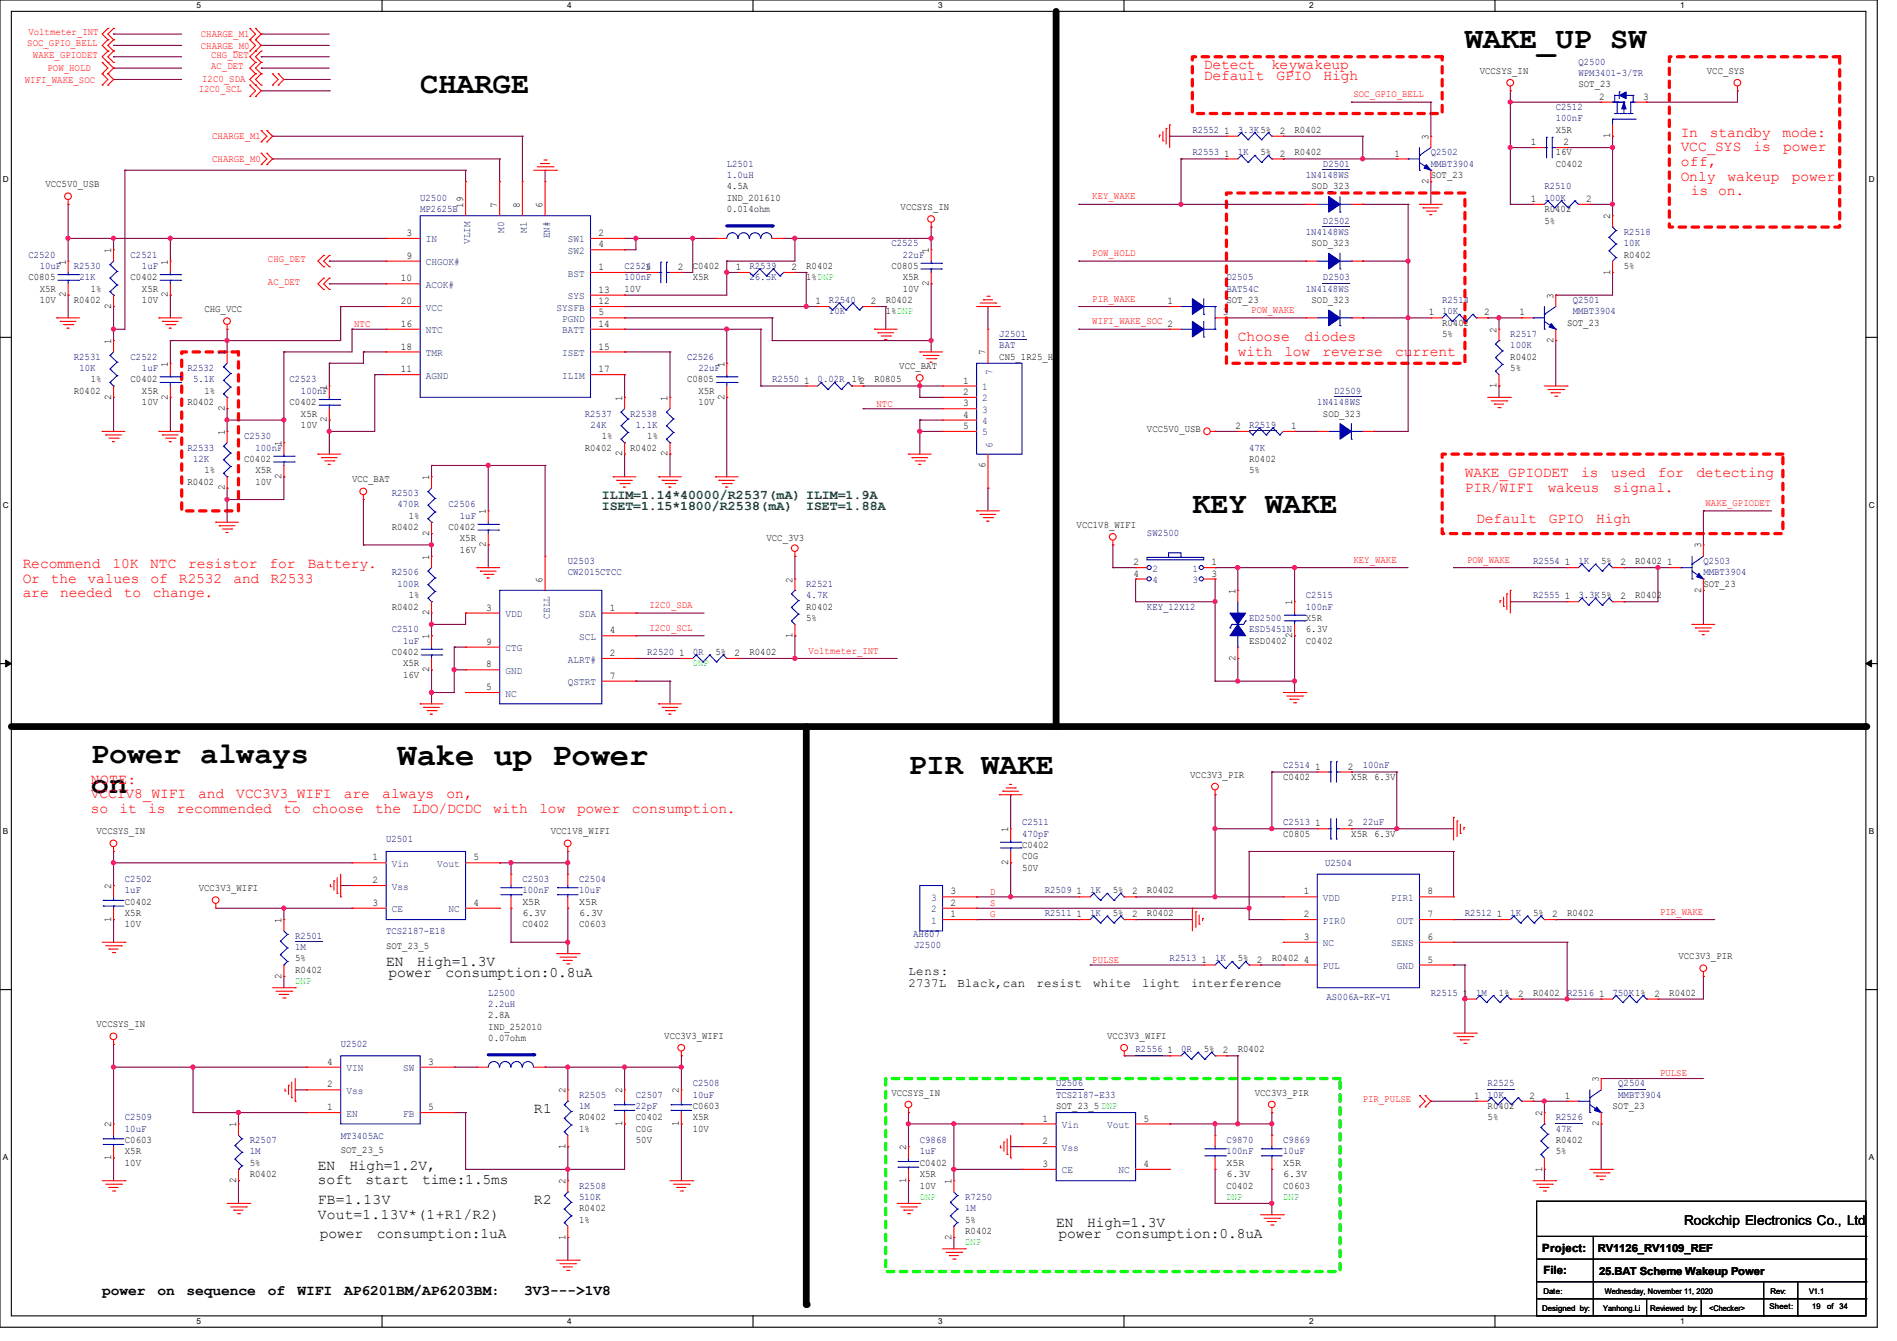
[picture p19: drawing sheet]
<svg xmlns="http://www.w3.org/2000/svg" width="297mm" height="210mm" viewBox="0 0 297 210" stroke-linecap="round" stroke-linejoin="round" font-family="sans-serif">
<defs><g id="words">
<text font-size="5" x="62.2" y="119.8">Wake up Power</text>
<g font-size="4.7">
<text x="229.4" y="7.5">WAKE_UP SW</text>
<text x="65.8" y="14.6">CHARGE</text>
<text x="186.7" y="80.4">KEY WAKE</text>
<text x="14.2" y="119.5">Power always</text>
<text x="14.2" y="124.2">on</text>
<text x="142.2" y="121.3">PIR WAKE</text>
</g>
<g font-size="2.3" fill="#f00">
<text x="188.5" y="10.8">Detect</text>
<text x="199" y="10.8">keywakeup</text>
<text x="188.5" y="12.5">Default</text>
<text x="199.9" y="12.5">GPIO</text>
<text x="207.2" y="12.5">High</text>
<text x="263.1" y="21.4">In</text>
<text x="263.1" y="23.7">VCC_SYS</text>
<text x="267.7" y="21.4">standby</text>
<text x="274.5" y="23.7">is</text>
<text x="279.1" y="21.4">mode:</text>
<text x="279.2" y="23.7">power</text>
<text x="263.1" y="26">off,</text>
<text x="263.1" y="28.3">Only</text>
<text x="270.5" y="28.3">wakeup</text>
<text x="280.5" y="28.3">power</text>
<text x="264.7" y="30.6">is on.</text>
<text x="193.8" y="53.4">Choose</text>
<text x="204.2" y="53.4">diodes</text>
<text x="193.8" y="55.7">with</text>
<text x="201.1" y="55.7">low</text>
<text x="207.1" y="55.7">reverse</text>
<text x="218.4" y="55.7">current</text>
<text x="229.4" y="74.8">WAKE_GPIODET</text>
<text x="229.4" y="77">PIR/WIFI</text>
<text x="242.3" y="77">wakeus</text>
<text x="247.6" y="74.8">is</text>
<text x="252.2" y="74.8">used</text>
<text x="252.6" y="77">signal.</text>
<text x="259.6" y="74.8">for</text>
<text x="265.6" y="74.8">detecting</text>
<text x="231.1" y="81.9">Default</text>
<text x="242.5" y="81.9">GPIO</text>
<text x="249.9" y="81.9">High</text>
<text x="3.6" y="89">Recommend</text>
<text x="17.6" y="89">10K</text>
<text x="23.5" y="89">NTC</text>
<text x="29.5" y="89">resistor</text>
<text x="42.2" y="89">for</text>
<text x="48.2" y="89">Battery.</text>
<text x="3.6" y="91.3">Or</text>
<text x="3.6" y="93.6">are</text>
<text x="8" y="91.3">the</text>
<text x="9.4" y="93.6">needed</text>
<text x="13.7" y="91.3">values</text>
<text x="19.4" y="93.6">to</text>
<text x="23.6" y="91.3">of</text>
<text x="23.9" y="93.6">change.</text>
<text x="28" y="91.3">R2532</text>
<text x="36.5" y="91.3">and</text>
<text x="42.3" y="91.3">R2533</text>
<text x="14.2" y="122.8">NOTE:</text>
<text x="14.2" y="125.1">VCC1V8_WIFI</text>
<text x="31" y="125.1">and</text>
<text x="37" y="125.1">VCC3V3_WIFI</text>
<text x="53.8" y="125.1">are</text>
<text x="59.9" y="125.1">always</text>
<text x="69.9" y="125.1">on,</text>
<text x="14.2" y="127.3">so</text>
<text x="18.7" y="127.3">it</text>
<text x="23.2" y="127.3">is</text>
<text x="27.7" y="127.3">recommended</text>
<text x="44.4" y="127.3">to</text>
<text x="48.9" y="127.3">choose</text>
<text x="58.8" y="127.3">the</text>
<text x="64.6" y="127.3">LDO/DCDC</text>
<text x="77.2" y="127.3">with</text>
<text x="84.4" y="127.3">low</text>
<text x="90.3" y="127.3">power</text>
<text x="98.9" y="127.3">consumption.</text>
</g>
<g font-size="2.3">
<text x="60.5" y="151.2">EN</text>
<text x="60.8" y="153">power</text>
<text x="65.3" y="151.2">High=1.3V</text>
<text x="69.8" y="153">consumption:0.8uA</text>
<text x="83.6" y="174.3">R1</text>
<text x="49.8" y="183.2">EN</text>
<text x="49.8" y="185.5">soft</text>
<text x="54.7" y="183.2">High=1.2V,</text>
<text x="57.2" y="185.5">start</text>
<text x="66.1" y="185.5">time:1.5ms</text>
<text x="49.8" y="188.6">FB=1.13V</text>
<text x="49.8" y="190.8">Vout=1.13V*(1+R1/R2)</text>
<text x="83.6" y="188.6">R2</text>
<text x="50.1" y="193.9">power</text>
<text x="59" y="193.9">consumption:1uA</text>
<text x="165.4" y="192.1">EN</text>
<text x="165.7" y="193.9">power</text>
<text x="170.2" y="192.1">High=1.3V</text>
<text x="174.7" y="193.9">consumption:0.8uA</text>
<text x="16" y="202.8">power</text>
<text x="24.6" y="202.8">on</text>
<text x="29.2" y="202.8">sequence</text>
<text x="41.9" y="202.8">of</text>
<text x="46.6" y="202.8">WIFI</text>
<text x="53.9" y="202.8">AP6201BM/AP6203BM:</text>
<text x="82.1" y="202.8">3V3---&gt;1V8</text>
</g>
<g font-size="2.1" fill="#008000">
<text x="94.2" y="79.9">ISET=1.15*1800/R2538(mA)</text>
<text x="94.2" y="78.1">ILIM=1.14*40000/R2537(mA) ILIM=1.9A</text>
<text x="126.2" y="79.9">ISET=1.88A</text>
</g>
<text font-size="2.1" x="263.7" y="191.9">Rockchip Electronics Co., Ltd</text>
<g font-size="1.9">
<text x="142.2" y="152.7">Lens:</text>
<text x="142.2" y="154.6">2737L</text>
<text x="149.9" y="154.6">Black,can</text>
<text x="162.3" y="154.6">resist</text>
<text x="171.2" y="154.6">white</text>
<text x="178.8" y="154.6">light</text>
<text x="186.5" y="154.6">interference</text>
</g>
<g font-size="1.8">
<text x="241.5" y="196">Project:</text>
<text x="241.6" y="199.6">File:</text>
</g>
<g font-size="1.7">
<text x="250.1" y="196.1">RV1126_RV1109_REF</text>
<text x="250.4" y="199.7">25.BAT Scheme Wakeup Power</text>
</g>
<g font-size="1.6" fill="#f00">
<text x="4.4" y="5.5">Voltmeter_INT</text>
<text x="31.5" y="5.8">CHARGE_M1</text>
<text x="4.3" y="7.3">SOC_GPIO_BELL</text>
<text x="5.2" y="9.1">WAKE_GPIODET</text>
<text x="7.5" y="11.2">POW_HOLD</text>
<text x="31.5" y="7.6">CHARGE_M0</text>
<text x="33.1" y="9.1">CHG_DET</text>
<text x="33.1" y="10.8">AC_DET</text>
<text x="3.9" y="13">WIFI_WAKE_SOC</text>
<text x="31.1" y="14.4">I2C0_SCL</text>
<text x="31.7" y="12.8">I2C0_SDA</text>
<text x="211.9" y="15.2">SOC_GPIO_BELL</text>
<text x="33.2" y="21.8">CHARGE_M1</text>
<text x="33.2" y="25.4">CHARGE_M0</text>
<text x="171" y="31.2">KEY_WAKE</text>
<text x="42" y="41.1">CHG_DET</text>
<text x="171" y="40.1">POW_HOLD</text>
<text x="42" y="44.6">AC_DET</text>
<text x="171" y="47.2">PIR_WAKE</text>
<text x="55.5" y="51.2">NTC</text>
<text x="171" y="50.8">WIFI_WAKE_SOC 2</text>
<text x="195.9" y="49">POW_WAKE</text>
<text x="137.2" y="63.7">NTC</text>
<text x="267" y="79.2">WAKE_GPIODET</text>
<text x="211.9" y="88.1">KEY_WAKE</text>
<text x="229.7" y="88.1">POW_WAKE</text>
<text x="101.7" y="95.2">I2C0_SDA</text>
<text x="101.7" y="98.8">I2C0_SCL</text>
<text x="126.6" y="102.4">Voltmeter_INT</text>
<text x="155" y="141.9">S</text>
<text x="155" y="143.7">G</text>
<text x="155" y="140.1">D</text>
<text x="259.9" y="143.3">PIR_WAKE</text>
<text x="171" y="150.8">PULSE</text>
<text x="213.4" y="172.6">PIR_PULSE</text>
<text x="259.9" y="168.6">PULSE</text>
</g>
<g font-size="1.6">
<text x="231.7" y="11.6">VCCSYS_IN</text>
<text x="267.2" y="11.6">VCC_SYS</text>
<text x="247.1" y="13.7">SOT_23</text>
<text x="250.4" y="15.6">2</text>
<text x="257.3" y="15.6">3</text>
<text x="191.7" y="21">1</text>
<text x="200.4" y="21">2</text>
<text x="202.7" y="20.8">R0402</text>
<text x="223.7" y="21.9" transform="rotate(-90 223.7 21.9)">3</text>
<text x="239.7" y="22.7">1</text>
<text x="243.6" y="20.8">X5R</text>
<text x="244.8" y="22.7">2</text>
<text x="252.1" y="21.7" transform="rotate(-90 252.1 21.7)">1</text>
<text x="7.1" y="29.3">VCC5V0_USB</text>
<text x="113.8" y="29.7">4.5A</text>
<text x="191.7" y="24.5">1</text>
<text x="197.4" y="24.3">5%</text>
<text x="200.4" y="24.5">2</text>
<text x="202.7" y="24.3">R0402</text>
<text x="205.4" y="29.7">SOD_323</text>
<text x="218.4" y="24.5">1</text>
<text x="223.7" y="28.8" transform="rotate(-90 223.7 28.8)">2</text>
<text x="224" y="27.9">SOT_23</text>
<text x="243.6" y="26.1">C0402</text>
<text x="243.6" y="24.3">16V</text>
<text x="72.5" y="32.6" transform="rotate(-90 72.5 32.6)">19</text>
<text x="77.9" y="32.6" transform="rotate(-90 77.9 32.6)">7</text>
<text x="81.4" y="32.6" transform="rotate(-90 81.4 32.6)">8</text>
<text x="85" y="32.6" transform="rotate(-90 85 32.6)">6</text>
<text x="113.8" y="31.5">IND_201610</text>
<text x="113.8" y="33.2">0.014ohm</text>
<text x="141" y="32.9">VCCSYS_IN</text>
<text x="239.7" y="31.6">1</text>
<text x="241.8" y="33.2">R0402</text>
<text x="241.8" y="35">5%</text>
<text x="248.4" y="31.6">2</text>
<text x="252.1" y="34.3" transform="rotate(-90 252.1 34.3)">2</text>
<text x="10.3" y="41.4" transform="rotate(-90 10.3 41.4)">1</text>
<text x="17.4" y="39.7" transform="rotate(-90 17.4 39.7)">1</text>
<text x="26.3" y="41.4" transform="rotate(-90 26.3 41.4)">1</text>
<text x="63.7" y="37">3</text>
<text x="63.7" y="40.5">9</text>
<text x="93.7" y="37">2</text>
<text x="93.7" y="38.7">4</text>
<text x="145.4" y="39.7" transform="rotate(-90 145.4 39.7)">1</text>
<text x="205.4" y="38.6">SOD_323</text>
<text x="254.2" y="40.3">R0402</text>
<text x="4.4" y="43.9">C0805</text>
<text x="6.2" y="45.7">X5R</text>
<text x="6.2" y="47.5">10V</text>
<text x="10.3" y="46.6" transform="rotate(-90 10.3 46.6)">2</text>
<text x="11.6" y="47.5">R0402</text>
<text x="14.2" y="45.7">1%</text>
<text x="20.4" y="43.9">C0402</text>
<text x="22.2" y="45.7">X5R</text>
<text x="22.2" y="47.5">10V</text>
<text x="26.3" y="46.6" transform="rotate(-90 26.3 46.6)">2</text>
<text x="62.8" y="44.1">10</text>
<text x="62.8" y="47.6">20</text>
<text x="93.7" y="42.3">1</text>
<text x="93.7" y="47.6">12</text>
<text x="93.7" y="45.8">13</text>
<text x="97.8" y="45.7">10V</text>
<text x="101" y="42.3">1</text>
<text x="106.1" y="42.3">2</text>
<text x="108.5" y="42.1">C0402</text>
<text x="108.5" y="43.9">X5R</text>
<text x="115.2" y="42.3">1</text>
<text x="123.9" y="42.3">2</text>
<text x="126.2" y="42.1">R0402</text>
<text x="126.2" y="43.9">1%DNP</text>
<text x="127.7" y="47.6">1</text>
<text x="136.4" y="47.6">2</text>
<text x="138.7" y="47.5">R0402</text>
<text x="139.6" y="42.1">C0805</text>
<text x="141.3" y="43.9">X5R</text>
<text x="141.3" y="45.7">10V</text>
<text x="145.4" y="44.8" transform="rotate(-90 145.4 44.8)">2</text>
<text x="182.8" y="47.6">1</text>
<text x="192" y="47.5">SOT_23</text>
<text x="205.4" y="47.5">SOD_323</text>
<text x="243.2" y="46.8" transform="rotate(-90 243.2 46.8)">3</text>
<text x="252.1" y="43" transform="rotate(-90 252.1 43)">1</text>
<text x="254.2" y="42.1">5%</text>
<text x="17.4" y="53.9" transform="rotate(-90 17.4 53.9)">1</text>
<text x="17.4" y="48.3" transform="rotate(-90 17.4 48.3)">2</text>
<text x="32" y="48.9">CHG_VCC</text>
<text x="62.8" y="51.2">16</text>
<text x="93.7" y="49.4">5</text>
<text x="93.7" y="51.2">14</text>
<text x="138.7" y="49.2">1%DNP</text>
<text x="191.5" y="49.4">3</text>
<text x="223.7" y="49.4">1</text>
<text x="225.8" y="51">R0402</text>
<text x="225.8" y="52.8">5%</text>
<text x="232.4" y="49.4">2</text>
<text x="234.3" y="52.1" transform="rotate(-90 234.3 52.1)">2</text>
<text x="237.9" y="49.4">1</text>
<text x="243.2" y="53.7" transform="rotate(-90 243.2 53.7)">2</text>
<text x="245.4" y="51">SOT_23</text>
<text x="14.2" y="59.9">1%</text>
<text x="20.4" y="59.9">C0402</text>
<text x="26.3" y="57.4" transform="rotate(-90 26.3 57.4)">1</text>
<text x="35.2" y="55.7" transform="rotate(-90 35.2 55.7)">1</text>
<text x="62.8" y="58.3">11</text>
<text x="62.8" y="54.7">18</text>
<text x="93.7" y="54.7">15</text>
<text x="93.7" y="58.3">17</text>
<text x="107.6" y="59.9">C0805</text>
<text x="113.4" y="57.4" transform="rotate(-90 113.4 57.4)">1</text>
<text x="133.3" y="59.9">1%2</text>
<text x="136.9" y="59.9">R0805</text>
<text x="140.8" y="57.8">VCC_BAT</text>
<text x="154.3" y="55.7" transform="rotate(-90 154.3 55.7)">7</text>
<text x="156.5" y="56.3">CN5_1R25_H</text>
<text x="236.5" y="56.3">R0402</text>
<text x="236.5" y="58.1">5%</text>
<text x="11.6" y="61.7">R0402</text>
<text x="17.4" y="62.6" transform="rotate(-90 17.4 62.6)">2</text>
<text x="22.2" y="61.7">X5R</text>
<text x="22.2" y="63.5">10V</text>
<text x="26.3" y="62.6" transform="rotate(-90 26.3 62.6)">2</text>
<text x="29.3" y="63.5">R0402</text>
<text x="32" y="61.7">1%</text>
<text x="35.2" y="64.3" transform="rotate(-90 35.2 64.3)">2</text>
<text x="45.3" y="63.5">C0402</text>
<text x="47.1" y="65.2">X5R</text>
<text x="51.2" y="61" transform="rotate(-90 51.2 61)">1</text>
<text x="97.4" y="62.8" transform="rotate(-90 97.4 62.8)">1</text>
<text x="104.5" y="62.8" transform="rotate(-90 104.5 62.8)">1</text>
<text x="109.3" y="61.7">X5R</text>
<text x="109.3" y="63.5">10V</text>
<text x="113.4" y="62.6" transform="rotate(-90 113.4 62.6)">2</text>
<text x="125.9" y="60.1">1</text>
<text x="150.8" y="60.1">1</text>
<text x="150.8" y="61.8">2</text>
<text x="150.8" y="63.6">3</text>
<text x="150.8" y="65.4">4</text>
<text x="207.1" y="65.2">SOD_323</text>
<text x="234.3" y="60.8" transform="rotate(-90 234.3 60.8)">1</text>
<text x="35.2" y="68.1" transform="rotate(-90 35.2 68.1)">1</text>
<text x="44.1" y="69.9" transform="rotate(-90 44.1 69.9)">1</text>
<text x="47.1" y="67">10V</text>
<text x="51.2" y="66.1" transform="rotate(-90 51.2 66.1)">2</text>
<text x="91.6" y="70.6">R0402</text>
<text x="94.2" y="68.8">1%</text>
<text x="97.4" y="71.5" transform="rotate(-90 97.4 71.5)">2</text>
<text x="98.7" y="70.6">R0402</text>
<text x="101.3" y="68.8">1%</text>
<text x="104.5" y="71.5" transform="rotate(-90 104.5 71.5)">2</text>
<text x="150.8" y="67.2">5</text>
<text x="179.6" y="67.7">VCC5V0_USB</text>
<text x="193.5" y="67.2">2</text>
<text x="202.1" y="67.2">1</text>
<text x="29.3" y="75.9">R0402</text>
<text x="32" y="74.1">1%</text>
<text x="35.2" y="76.8" transform="rotate(-90 35.2 76.8)">2</text>
<text x="38.2" y="72.3">C0402</text>
<text x="40" y="74.1">X5R</text>
<text x="40" y="75.9">10V</text>
<text x="44.1" y="75" transform="rotate(-90 44.1 75)">2</text>
<text x="55.1" y="75.6">VCC_BAT</text>
<text x="67.2" y="75.2" transform="rotate(-90 67.2 75.2)">1</text>
<text x="154.3" y="73.2" transform="rotate(-90 154.3 73.2)">6</text>
<text x="195.6" y="72.3">R0402</text>
<text x="195.6" y="74.1">5%</text>
<text x="61.3" y="83">R0402</text>
<text x="64" y="81.2">1%</text>
<text x="67.2" y="83.9" transform="rotate(-90 67.2 83.9)">2</text>
<text x="70.2" y="83">C0402</text>
<text x="76.1" y="80.6" transform="rotate(-90 76.1 80.6)">1</text>
<text x="168.6" y="82.7">VCC1V8_WIFI</text>
<text x="67.2" y="87.7" transform="rotate(-90 67.2 87.7)">1</text>
<text x="72" y="84.8">X5R</text>
<text x="72" y="86.6">16V</text>
<text x="76.1" y="85.7" transform="rotate(-90 76.1 85.7)">2</text>
<text x="120" y="84.8">VCC_3V3</text>
<text x="177.5" y="88.5">2</text>
<text x="189.7" y="88.5">1</text>
<text x="245" y="88.5">1</text>
<text x="250.7" y="88.3">5%</text>
<text x="253.7" y="88.5">2</text>
<text x="256" y="88.3">R0402</text>
<text x="261" y="88.5">1</text>
<text x="266.3" y="85.9" transform="rotate(-90 266.3 85.9)">3</text>
<text x="61.3" y="95.5">R0402</text>
<text x="64" y="93.7">1%</text>
<text x="76.1" y="95.6">3</text>
<text x="85" y="91.2" transform="rotate(-90 85 91.2)">6</text>
<text x="95.5" y="95.6">1</text>
<text x="124.1" y="91.2" transform="rotate(-90 124.1 91.2)">2</text>
<text x="126.2" y="95.5">R0402</text>
<text x="177.5" y="90.3">4</text>
<text x="189.7" y="90.3">3</text>
<text x="193.4" y="93" transform="rotate(-90 193.4 93)">1</text>
<text x="202.3" y="94.8" transform="rotate(-90 202.3 94.8)">1</text>
<text x="245" y="93.9">1</text>
<text x="253.7" y="93.9">2</text>
<text x="256" y="93.7">R0402</text>
<text x="266.3" y="92.8" transform="rotate(-90 266.3 92.8)">2</text>
<text x="266.7" y="91.9">SOT_23</text>
<text x="67.2" y="100.1" transform="rotate(-90 67.2 100.1)">1</text>
<text x="67.2" y="96.4" transform="rotate(-90 67.2 96.4)">2</text>
<text x="76.1" y="101">9</text>
<text x="95.5" y="99.2">4</text>
<text x="124.1" y="99.9" transform="rotate(-90 124.1 99.9)">1</text>
<text x="126.2" y="97.2">5%</text>
<text x="195.6" y="100.8">ESD0402</text>
<text x="202.3" y="99.9" transform="rotate(-90 202.3 99.9)">2</text>
<text x="204.5" y="100.8">C0402</text>
<text x="204.5" y="97.2">X5R</text>
<text x="204.5" y="99">6.3V</text>
<text x="61.3" y="102.6">C0402</text>
<text x="63.1" y="104.3">X5R</text>
<text x="63.1" y="106.1">16V</text>
<text x="67.2" y="105.2" transform="rotate(-90 67.2 105.2)">2</text>
<text x="76.1" y="104.5">8</text>
<text x="95.5" y="102.7">2</text>
<text x="95.5" y="106.3">7</text>
<text x="106.3" y="102.7">1</text>
<text x="112" y="102.6">5%</text>
<text x="115" y="102.7">2</text>
<text x="117.3" y="102.6">R0402</text>
<text x="193.4" y="103.5" transform="rotate(-90 193.4 103.5)">2</text>
<text x="76.1" y="108.1">5</text>
<text x="186.3" y="121.8">VCC3V3_PIR</text>
<text x="200.9" y="122.1">C0402</text>
<text x="205.9" y="120.5">1</text>
<text x="211" y="120.5">2</text>
<text x="211.6" y="122.1">X5R 6.3V</text>
<text x="15.1" y="130.7">VCCSYS_IN</text>
<text x="86.2" y="130.7">VCC1V8_WIFI</text>
<text x="157.9" y="130.3" transform="rotate(-90 157.9 130.3)">1</text>
<text x="200.9" y="131">C0805</text>
<text x="205.9" y="129.4">1</text>
<text x="211" y="129.4">2</text>
<text x="211.6" y="131">X5R 6.3V</text>
<text x="58.3" y="134.7">1</text>
<text x="74.1" y="134.7">5</text>
<text x="157.9" y="135.5" transform="rotate(-90 157.9 135.5)">2</text>
<text x="160" y="132.8">C0402</text>
<text x="160" y="134.6">C0G</text>
<text x="160" y="136.4">50V</text>
<text x="17.4" y="139.2" transform="rotate(-90 17.4 139.2)">2</text>
<text x="19.6" y="141.7">C0402</text>
<text x="19.6" y="143.5">X5R</text>
<text x="31.1" y="139.6">VCC3V3_WIFI</text>
<text x="58.3" y="138.3">2</text>
<text x="58.3" y="141.9">3</text>
<text x="74.1" y="141.9">4</text>
<text x="81.8" y="141.7">X5R</text>
<text x="81.8" y="143.5">6.3V</text>
<text x="90.7" y="143.5">6.3V</text>
<text x="90.7" y="141.7">X5R</text>
<text x="148.8" y="140.1">3</text>
<text x="148.8" y="141.9">2</text>
<text x="148.8" y="143.6">1</text>
<text x="168.6" y="140.1">1</text>
<text x="168.6" y="143.6">1</text>
<text x="174.2" y="139.9">5%</text>
<text x="174.2" y="143.5">5%</text>
<text x="177.2" y="140.1">2</text>
<text x="177.2" y="143.6">2</text>
<text x="179.6" y="139.9">R0402</text>
<text x="179.6" y="143.5">R0402</text>
<text x="204.1" y="140.1">1</text>
<text x="204.1" y="143.6">2</text>
<text x="223.5" y="140.1">8</text>
<text x="223.5" y="143.6">7</text>
<text x="234.4" y="143.6">1</text>
<text x="240" y="143.5">5%</text>
<text x="243" y="143.6">2</text>
<text x="245.4" y="143.5">R0402</text>
<text x="17.4" y="144.4" transform="rotate(-90 17.4 144.4)">1</text>
<text x="19.6" y="145.2">10V</text>
<text x="44.1" y="144.6" transform="rotate(-90 44.1 144.6)">1</text>
<text x="60.5" y="148.6">SOT_23_5</text>
<text x="81.8" y="145.2">C0402</text>
<text x="90.7" y="145.2">C0603</text>
<text x="204.1" y="147.2">3</text>
<text x="223.5" y="147.2">6</text>
<text x="44.1" y="153.2" transform="rotate(-90 44.1 153.2)">2</text>
<text x="46.2" y="152.4">R0402</text>
<text x="46.2" y="150.6">5%</text>
<text x="188.1" y="150.8">1</text>
<text x="193.8" y="150.6">5%</text>
<text x="196.8" y="150.8">2</text>
<text x="199.1" y="150.6">R0402</text>
<text x="204.1" y="150.8">4</text>
<text x="223.5" y="150.8">5</text>
<text x="234.7" y="155.9">1%</text>
<text x="240" y="155.9">R0402</text>
<text x="261.4" y="155.9">R0402</text>
<text x="262.8" y="150.2">VCC3V3_PIR</text>
<text x="15.1" y="160.9">VCCSYS_IN</text>
<text x="76.5" y="161.2">IND_252010</text>
<text x="76.5" y="159.5">2.8A</text>
<text x="229" y="156.1">1</text>
<text x="237.7" y="156.1">2</text>
<text x="250.4" y="156.1">1</text>
<text x="259" y="156.1">2</text>
<text x="51.2" y="166.8">4</text>
<text x="67" y="166.8">3</text>
<text x="76.5" y="163">0.07ohm</text>
<text x="104" y="162.7">VCC3V3_WIFI</text>
<text x="173.4" y="162.7">VCC3V3_WIFI</text>
<text x="182.8" y="165">1</text>
<text x="188.5" y="164.8">5%</text>
<text x="191.5" y="165">2</text>
<text x="193.8" y="164.8">R0402</text>
<text x="51.2" y="173.9">1</text>
<text x="51.2" y="170.3">2</text>
<text x="67" y="173.9">5</text>
<text x="88.5" y="171.2" transform="rotate(-90 88.5 171.2)">2</text>
<text x="97.4" y="171.2" transform="rotate(-90 97.4 171.2)">2</text>
<text x="106.3" y="171.2" transform="rotate(-90 106.3 171.2)">2</text>
<text x="108.5" y="173.7">C0603</text>
<text x="139.6" y="171.6">VCCSYS_IN</text>
<text x="165.4" y="173.7">SOT_23_5 DNP</text>
<text x="196.5" y="171.6">VCC3V3_PIR</text>
<text x="230.8" y="172.1">1</text>
<text x="232.9" y="173.7">R0402</text>
<text x="239.5" y="172.1">2</text>
<text x="245" y="172.1">1</text>
<text x="250.3" y="169.5" transform="rotate(-90 250.3 169.5)">3</text>
<text x="252.5" y="173.7">SOT_23</text>
<text x="17.4" y="176.6" transform="rotate(-90 17.4 176.6)">2</text>
<text x="19.6" y="179">C0603</text>
<text x="37" y="176.6" transform="rotate(-90 37 176.6)">1</text>
<text x="88.5" y="179.9" transform="rotate(-90 88.5 179.9)">1</text>
<text x="90.7" y="175.5">R0402</text>
<text x="90.7" y="177.2">1%</text>
<text x="97.4" y="176.4" transform="rotate(-90 97.4 176.4)">1</text>
<text x="99.6" y="175.5">C0402</text>
<text x="99.6" y="177.2">C0G</text>
<text x="99.6" y="179">50V</text>
<text x="106.3" y="176.4" transform="rotate(-90 106.3 176.4)">1</text>
<text x="108.5" y="175.5">X5R</text>
<text x="108.5" y="177.2">10V</text>
<text x="163.2" y="175.6">1</text>
<text x="163.2" y="179.2">2</text>
<text x="179" y="175.6">5</text>
<text x="232.9" y="175.5">5%</text>
<text x="241.4" y="174.8" transform="rotate(-90 241.4 174.8)">2</text>
<text x="243.6" y="179">R0402</text>
<text x="250.3" y="176.4" transform="rotate(-90 250.3 176.4)">2</text>
<text x="17.4" y="181.7" transform="rotate(-90 17.4 181.7)">1</text>
<text x="19.6" y="180.8">X5R</text>
<text x="19.6" y="182.6">10V</text>
<text x="37" y="185.2" transform="rotate(-90 37 185.2)">2</text>
<text x="39.1" y="184.4">R0402</text>
<text x="39.1" y="182.6">5%</text>
<text x="53.3" y="180.6">SOT_23_5</text>
<text x="88.5" y="185.5" transform="rotate(-90 88.5 185.5)">2</text>
<text x="141.9" y="185.2" transform="rotate(-90 141.9 185.2)">1</text>
<text x="141.9" y="180.1" transform="rotate(-90 141.9 180.1)">2</text>
<text x="144" y="182.6">C0402</text>
<text x="144" y="184.4">X5R</text>
<text x="149" y="185.5" transform="rotate(-90 149 185.5)">1</text>
<text x="163.2" y="182.8">3</text>
<text x="179" y="182.8">4</text>
<text x="192" y="182.6">X5R</text>
<text x="192" y="184.4">6.3V</text>
<text x="200.9" y="184.4">6.3V</text>
<text x="200.9" y="182.6">X5R</text>
<text x="241.4" y="183.5" transform="rotate(-90 241.4 183.5)">1</text>
<text x="243.6" y="180.8">5%</text>
<text x="90.7" y="189.7">R0402</text>
<text x="90.7" y="191.5">1%</text>
<text x="144" y="186.1">10V</text>
<text x="151.1" y="191.5">5%</text>
<text x="192" y="186.1">C0402</text>
<text x="200.9" y="186.1">C0603</text>
<text x="88.5" y="194.1" transform="rotate(-90 88.5 194.1)">1</text>
<text x="149" y="194.1" transform="rotate(-90 149 194.1)">2</text>
<text x="151.1" y="193.2">R0402</text>
</g>
<g font-size="1.6" fill="#000080">
<text x="247.1" y="10.1">Q2500</text>
<text x="247.1" y="11.9">WPM3401-3/TR</text>
<text x="243.6" y="17.2">C2512</text>
<text x="186.7" y="20.8">R2552</text>
<text x="193.8" y="20.8">3.3K5%</text>
<text x="243.6" y="19">100nF</text>
<text x="113.8" y="26.1">L2501</text>
<text x="113.8" y="27.9">1.0uH</text>
<text x="186.7" y="24.3">R2553</text>
<text x="193.8" y="24.3">1K</text>
<text x="204.5" y="27.9">1N4148WS</text>
<text x="207.1" y="26.1">D2501</text>
<text x="224" y="24.3">Q2502</text>
<text x="224" y="26.1">MMBT3904</text>
<text x="241.8" y="29.7">R2510</text>
<text x="65.8" y="31.5">U2500</text>
<text x="65.8" y="33.2">MP2625B</text>
<text x="207.1" y="35">D2502</text>
<text x="241.8" y="31.5">100K</text>
<text x="4.4" y="40.3">C2520</text>
<text x="20.4" y="40.3">C2521</text>
<text x="139.6" y="38.6">C2525</text>
<text x="141.3" y="40.3">22uF</text>
<text x="204.5" y="36.8">1N4148WS</text>
<text x="254.2" y="36.8">R2518</text>
<text x="254.2" y="38.6">10K</text>
<text x="6.2" y="42.1">10uF</text>
<text x="11.6" y="42.1">R2530</text>
<text x="12.4" y="43.9">21K</text>
<text x="22.2" y="42.1">1uF</text>
<text x="97.8" y="42.1">C2524</text>
<text x="97.8" y="43.9">100nF</text>
<text x="117.3" y="42.1">R2539</text>
<text x="117.3" y="43.9">26.5K</text>
<text x="129.8" y="47.5">R2540</text>
<text x="192" y="43.9">D2505</text>
<text x="192" y="45.7">BAT54C</text>
<text x="204.5" y="45.7">1N4148WS</text>
<text x="207.1" y="43.9">D2503</text>
<text x="225.8" y="47.5">R2514</text>
<text x="246.2" y="47.5">Q2501</text>
<text x="129.8" y="49.2">10K</text>
<text x="156.5" y="52.8">J2501</text>
<text x="225.8" y="49.2">10K</text>
<text x="236.5" y="52.8">R2517</text>
<text x="246.2" y="49.2">MMBT3904</text>
<text x="11.6" y="56.3">R2531</text>
<text x="12.4" y="58.1">10K</text>
<text x="20.4" y="56.3">C2522</text>
<text x="22.2" y="58.1">1uF</text>
<text x="29.3" y="58.1">R2532</text>
<text x="30.2" y="59.9">5.1K</text>
<text x="45.3" y="59.9">C2523</text>
<text x="107.6" y="56.3">C2526</text>
<text x="109.3" y="58.1">22uF</text>
<text x="120.9" y="59.9">R2550</text>
<text x="128" y="59.9">0.02R</text>
<text x="156.5" y="54.6">BAT</text>
<text x="236.5" y="54.6">100K</text>
<text x="47.1" y="61.7">100nF</text>
<text x="91.6" y="65.2">R2537</text>
<text x="98.7" y="65.2">R2538</text>
<text x="206.2" y="63.5">1N4148WS</text>
<text x="208.9" y="61.7">D2509</text>
<text x="29.3" y="70.6">R2533</text>
<text x="38.2" y="68.8">C2530</text>
<text x="40" y="70.6">100nF</text>
<text x="92.5" y="67">24K</text>
<text x="99.6" y="67">1.1K</text>
<text x="195.6" y="67">R2519</text>
<text x="195.6" y="70.6">47K</text>
<text x="30.2" y="72.3">12K</text>
<text x="61.3" y="77.7">R2503</text>
<text x="62.2" y="79.5">470R</text>
<text x="70.2" y="79.5">C2506</text>
<text x="72" y="81.2">1uF</text>
<text x="179.6" y="83.9">SW2500</text>
<text x="88.9" y="88.3">U2503</text>
<text x="240" y="88.3">R2554</text>
<text x="247.1" y="88.3">1K</text>
<text x="266.7" y="88.3">Q2503</text>
<text x="61.3" y="90.1">R2506</text>
<text x="62.2" y="91.9">100R</text>
<text x="88.9" y="90.1">CW2015CTCC</text>
<text x="126.2" y="91.9">R2521</text>
<text x="126.2" y="93.7">4.7K</text>
<text x="179.6" y="95.5">KEY_12X12</text>
<text x="204.5" y="93.7">C2515</text>
<text x="204.5" y="95.5">100nF</text>
<text x="240" y="93.7">R2555</text>
<text x="247.1" y="93.7">3.3K5%</text>
<text x="266.7" y="90.1">MMBT3904</text>
<text x="61.3" y="99">C2510</text>
<text x="63.1" y="100.8">1uF</text>
<text x="195.6" y="97.2">ED2500</text>
<text x="195.6" y="99">ESD5451N</text>
<text x="101.3" y="102.6">R2520</text>
<text x="108.5" y="102.6">0R</text>
<text x="200.9" y="120.4">C2514</text>
<text x="213.4" y="120.4">100nF</text>
<text x="60.5" y="131.9">U2501</text>
<text x="160" y="129.2">C2511</text>
<text x="160" y="131">470pF</text>
<text x="200.9" y="129.2">C2513</text>
<text x="213.4" y="129.2">22uF</text>
<text x="207.5" y="135.6">U2504</text>
<text x="19.6" y="138.1">C2502</text>
<text x="19.6" y="139.9">1uF</text>
<text x="81.8" y="138.1">C2503</text>
<text x="81.8" y="139.9">100nF</text>
<text x="90.7" y="138.1">C2504</text>
<text x="90.7" y="139.9">10uF</text>
<text x="163.6" y="139.9">R2509</text>
<text x="163.6" y="143.5">R2511</text>
<text x="170.7" y="139.9">1K</text>
<text x="170.7" y="143.5">1K</text>
<text x="229.4" y="143.5">R2512</text>
<text x="236.5" y="143.5">1K</text>
<text x="46.2" y="147">R2501</text>
<text x="46.2" y="148.8">1M</text>
<text x="60.5" y="146.3">TCS2187-E18</text>
<text x="143" y="146.7">AH607</text>
<text x="143.1" y="148.5">J2500</text>
<text x="76.5" y="155.9">L2500</text>
<text x="183.1" y="150.6">R2513</text>
<text x="190.2" y="150.6">1K</text>
<text x="224" y="155.9">R2515</text>
<text x="231.1" y="155.9">1M</text>
<text x="245.4" y="155.9">R2516</text>
<text x="252.5" y="155.9">750K1%</text>
<text x="76.5" y="157.7">2.2uH</text>
<text x="207.7" y="156.6">AS006A-RK-V1</text>
<text x="53.3" y="163.9">U2502</text>
<text x="177.8" y="164.8">R2556</text>
<text x="184.9" y="164.8">0R</text>
<text x="90.7" y="171.9">R2505</text>
<text x="90.7" y="173.7">1M</text>
<text x="99.6" y="171.9">C2507</text>
<text x="99.6" y="173.7">22pF</text>
<text x="108.5" y="170.1">C2508</text>
<text x="108.5" y="171.9">10uF</text>
<text x="165.4" y="170.1">U2506</text>
<text x="165.4" y="171.9">TCS2187-E33</text>
<text x="232.9" y="170.1">R2525</text>
<text x="232.9" y="171.9">10K</text>
<text x="253.4" y="170.1">Q2504</text>
<text x="253.4" y="171.9">MMBT3904</text>
<text x="19.6" y="175.5">C2509</text>
<text x="19.6" y="177.2">10uF</text>
<text x="39.1" y="179">R2507</text>
<text x="53.3" y="178.3">MT3405AC</text>
<text x="144" y="179">C9868</text>
<text x="192" y="179">C9870</text>
<text x="200.9" y="179">C9869</text>
<text x="243.6" y="175.5">R2526</text>
<text x="243.6" y="177.2">47K</text>
<text x="39.1" y="180.8">1M</text>
<text x="144" y="180.8">1uF</text>
<text x="192" y="180.8">100nF</text>
<text x="200.9" y="180.8">10uF</text>
<text x="90.7" y="186.1">R2508</text>
<text x="90.7" y="187.9">510K</text>
<text x="151.1" y="187.9">R7250</text>
<text x="151.1" y="189.7">1M</text>
</g>
<g font-size="1.6" fill="#004080">
<text x="66.7" y="38">IN</text>
<text x="66.7" y="41.5">CHGOK#</text>
<text x="73.6" y="38.2" transform="rotate(-90 73.6 38.2)">VLIM</text>
<text x="79" y="36.4" transform="rotate(-90 79 36.4)">M0</text>
<text x="82.5" y="36.4" transform="rotate(-90 82.5 36.4)">M1</text>
<text x="86.1" y="37.3" transform="rotate(-90 86.1 37.3)">EN#</text>
<text x="88.9" y="38">SW1</text>
<text x="88.9" y="39.8">SW2</text>
<text x="66.7" y="45.1">ACOK#</text>
<text x="88.9" y="43.3">BST</text>
<text x="88.9" y="46.9">SYS</text>
<text x="66.7" y="52.2">NTC</text>
<text x="66.7" y="48.6">VCC</text>
<text x="87.1" y="48.6">SYSFB</text>
<text x="88" y="50.4">PGND</text>
<text x="88" y="52.2">BATT</text>
<text x="66.7" y="59.3">AGND</text>
<text x="66.7" y="55.8">TMR</text>
<text x="88" y="55.8">ISET</text>
<text x="88" y="59.3">ILIM</text>
<text x="155.4" y="58.7" transform="rotate(-90 155.4 58.7)">7</text>
<text x="153.8" y="61.1">1</text>
<text x="153.8" y="62.9">2</text>
<text x="153.8" y="64.6">3</text>
<text x="153.8" y="66.4">4</text>
<text x="153.8" y="68.2">5</text>
<text x="155.4" y="70.2" transform="rotate(-90 155.4 70.2)">6</text>
<text x="180.5" y="89.5">2</text>
<text x="186.7" y="89.5">1</text>
<text x="180.5" y="91.3">4</text>
<text x="186.7" y="91.3">3</text>
<text x="79.1" y="96.6">VDD</text>
<text x="79.1" y="102">CTG</text>
<text x="86.1" y="96.9" transform="rotate(-90 86.1 96.9)">CELL</text>
<text x="90.7" y="96.6">SDA</text>
<text x="90.7" y="100.2">SCL</text>
<text x="79.1" y="105.5">GND</text>
<text x="88.9" y="103.8">ALRT#</text>
<text x="88.9" y="107.3">QSTRT</text>
<text x="79.1" y="109.1">NC</text>
<text x="61.3" y="135.8">Vin</text>
<text x="68.5" y="135.8">Vout</text>
<text x="61.3" y="139.3">Vss</text>
<text x="61.3" y="142.9">CE</text>
<text x="70.2" y="142.9">NC</text>
<text x="145.8" y="141.1">3</text>
<text x="145.8" y="142.9">2</text>
<text x="207.1" y="141.1">VDD</text>
<text x="217.8" y="141.1">PIR1</text>
<text x="145.8" y="144.7">1</text>
<text x="207.1" y="144.7">PIR0</text>
<text x="207.1" y="148.2">NC</text>
<text x="217.8" y="148.2">SENS</text>
<text x="218.7" y="144.7">OUT</text>
<text x="207.1" y="151.8">PUL</text>
<text x="218.7" y="151.8">GND</text>
<text x="54.2" y="167.8">VIN</text>
<text x="63.1" y="167.8">SW</text>
<text x="54.2" y="171.3">Vss</text>
<text x="54.2" y="174.9">EN</text>
<text x="63.1" y="174.9">FB</text>
<text x="166.2" y="176.7">Vin</text>
<text x="173.4" y="176.7">Vout</text>
<text x="166.2" y="180.2">Vss</text>
<text x="166.2" y="183.8">CE</text>
<text x="175.1" y="183.8">NC</text>
</g>
<g font-size="1.6" fill="#0f0">
<text x="108.5" y="104.3">DNP</text>
<text x="46.2" y="154.1">DNP</text>
<text x="144" y="187.9">DNP</text>
<text x="192" y="187.9">DNP</text>
<text x="200.9" y="187.9">DNP</text>
<text x="151.1" y="195">DNP</text>
</g>
<g font-size="1.3">
<text x="30.8" y="1.3">5</text>
<text x="88.8" y="1.3">4</text>
<text x="146.9" y="1.3">3</text>
<text x="205" y="1.3">2</text>
<text x="263.1" y="1.3">1</text>
<text x=".5" y="28.4">D</text>
<text x="292.6" y="28.4">D</text>
<text x=".5" y="79.5">C</text>
<text x="292.6" y="79.5">C</text>
<text x=".5" y="130.6">B</text>
<text x="292.6" y="130.6">B</text>
<text x=".5" y="181.7">A</text>
<text x="292.6" y="181.7">A</text>
<text x="30.8" y="207.4">5</text>
<text x="88.8" y="207.4">4</text>
<text x="146.9" y="207.4">3</text>
<text x="205" y="207.4">2</text>
<text x="263.1" y="207.4">1</text>
</g>
<g font-size="1.2">
<text x="241.6" y="202.6">Date:</text>
<text x="251.2" y="202.6">Wednesday, November 11, 2020</text>
<text x="277.2" y="202.6">Rev:</text>
<text x="283.2" y="202.6">V1.1</text>
<text x="241.5" y="205.3">Designed by:</text>
<text x="251" y="205.3">Yanhong.Li</text>
<text x="258.4" y="205.3">Reviewed by:</text>
<text x="267.6" y="205.3">&lt;Checker&gt;</text>
<text x="277" y="205.1">Sheet:</text>
<text x="283.8" y="205.1">19</text>
<text x="286.1" y="205.1">of</text>
<text x="288" y="205.1">34</text>
</g>
</g></defs>
<path d="M0 0h293.9v207.9h-293.9zM1.8 1.8h290.3v204.3h-290.3z" fill="none" stroke="#000" stroke-width=".17"/>
<g fill="#fff">
<path d="M30.8 .2h.7v1.4h-.7z"/>
<path d="M30.8 206.2h.7v1.4h-.7z"/>
</g>
<path d="M59.8 0v1.8M59.8 206.1v1.8" fill="none" stroke="#000" stroke-width=".17"/>
<g fill="#fff">
<path d="M88.8 .2h.7v1.4h-.7z"/>
<path d="M88.8 206.2h.7v1.4h-.7z"/>
</g>
<path d="M117.9 0v1.8M117.9 206.1v1.8" fill="none" stroke="#000" stroke-width=".17"/>
<g fill="#fff">
<path d="M146.9 .2h.7v1.4h-.7z"/>
<path d="M146.9 206.2h.7v1.4h-.7z"/>
</g>
<path d="M176 0v1.8M176 206.1v1.8" fill="none" stroke="#000" stroke-width=".17"/>
<g fill="#fff">
<path d="M205 .2h.7v1.4h-.7z"/>
<path d="M205 206.2h.7v1.4h-.7z"/>
</g>
<path d="M234.1 0v1.8M234.1 206.1v1.8" fill="none" stroke="#000" stroke-width=".17"/>
<g fill="#fff">
<path d="M263.1 .2h.6v1.4h-.6z"/>
<path d="M263.1 206.2h.6v1.4h-.6z"/>
<path d="M.5 27.3h.9v1.4h-.9z"/>
<path d="M292.6 27.3h.9v1.4h-.9z"/>
<path d="M.5 78.4h.9v1.4h-.9z"/>
<path d="M292.6 78.4h.9v1.4h-.9z"/>
</g>
<path d="M0 52.8h1.8M292.1 52.8h1.8" fill="none" stroke="#000" stroke-width=".17"/>
<g fill="#fff">
<path d="M.5 129.5h.8v1.4h-.8z"/>
<path d="M292.6 129.5h.8v1.4h-.8z"/>
</g>
<path d="M0 103.9h1.8M292.1 103.9h1.8" fill="none" stroke="#000" stroke-width=".17"/>
<path d="M.9 103.4l.9 .5-.9 .5zM292.1 103.9l.9-.5v1z" fill="#000" stroke="#000" stroke-width=".16"/>
<g fill="#fff">
<path d="M.5 180.5h.8v1.4h-.8z"/>
<path d="M292.6 180.5h.8v1.4h-.8z"/>
</g>
<g fill="none" stroke="#000" stroke-width=".17">
<path d="M0 155h1.8M292.1 155h1.8M240.6 188.1h51.5v18h-51.5zM240.6 193.6h51.5M240.6 197.2h51.5M249.5 193.6v12.5M292.1 193.6h.1M292.1 197.2h.1M240.6 200.7h51.5M240.6 203.4h51.5M249.5 206.1h.1M257.8 206.1h.1"/>
<path d="M257.8 203.4v2.7M266.4 206.1h.1M266.4 203.4v2.7M276.1 206.1h.1M276.1 200.7v5.4M281.5 206.1h.1M281.5 200.7v5.4M292.1 200.7h.1M292.1 203.4h.1"/>
</g>
<path d="M165.4 1.8v112M1.8 113.8h290.3M126.2 113.8v90.5" fill="none" stroke="#000" stroke-width="1.1"/>
<g fill="#000">
<circle cx="165.4" cy="113.8" r=".53"/>
<circle cx="292.1" cy="113.8" r=".53"/>
<circle cx="126.2" cy="204.3" r=".53"/>
</g>
<path d="M186.7 8.9h39.1v8.9h-39.1zM261.4 8.9h26.6v26.7h-26.6zM192 30.2h37.4v26.7h-37.4zM225.8 71.1h53.3v12.5h-53.3z" fill="none" stroke="#f00" stroke-width=".51" stroke-dasharray="1 1"/>
<path d="M138.7 168.9h71.1v30.2h-71.1z" fill="none" stroke="#0f0" stroke-width=".51" stroke-dasharray="1"/>
<path d="M28.4 55.1h8.9v24.9h-8.9z" fill="none" stroke="#f00" stroke-width=".51" stroke-dasharray="1"/>
<g fill="none" stroke="#800040" stroke-width=".17">
<path d="M17.8 8.9h.1M17.8 7.1h.1M17.8 10.7h.1M17.8 12.4h.1M17.8 5.3h.1M17.8 8.9h10.6M17.8 7.1h10.6M17.8 10.7h10.6M17.8 12.4h10.6M17.8 5.3h10.6M40.9 5.3h.1M40.9 7.1h.1"/>
<path d="M40.9 8.9h.1M40.9 10.7h.1M40.9 8.9h10.7M40.9 7.1h10.7M40.9 10.7h10.7M40.9 5.3h10.7M40.9 14.2h10.7M44.4 12.4h7.2M51.6 12.4h.1M51.6 14.2h.1M211.6 16h.1M211.6 16h12.4"/>
<path d="M224 16h.1M224 16v5.3M236.5 16h.1M236.5 14.2h.1M236.5 16h14.2M236.5 14.2v17.8M257.8 16h.1M272 14.2h.1M272 14.2v1.8h-14.2M10.7 37.3h.1M10.7 32h.1M10.7 37.3h49.8"/>
<path d="M10.7 32v8.9M17.8 37.3h.1M17.8 37.3v1.8M19.6 26.7h.1M19.6 26.7v24.9h-1.8M19.6 26.7h53.3M26.7 37.3h.1M26.7 37.3v3.6M42.7 24.9h.1M42.7 21.3h.1M42.7 24.9h35.5M42.7 21.3h39.1"/>
<path d="M72.9 26.7h.1M72.9 26.7v1.7M78.2 24.9h.1M78.2 24.9v3.5M81.8 21.3h.1M81.8 21.3v7.1M85.3 26.7h.1M85.3 26.7v1.7M97.8 37.3h.1M97.8 39.1h.1M97.8 37.3h14.2M99.6 37.3h.1"/>
<path d="M99.6 37.3v1.8h-1.8M108.5 37.3h.1M108.5 37.3v5.4h-1.8M122.7 37.3h.1M122.7 37.3h23.1M124.5 37.3h.1M124.5 37.3v3.6h-10.7M145.8 37.3h.1M145.8 35.6h.1M145.8 35.6v3.5M168.9 32h.1M168.9 32h35.6"/>
<path d="M183.1 21.3h.1M183.1 21.3h8.9M184.9 24.9h.1M184.9 32h.1M184.9 24.9h7.1M184.9 24.9v7.1M200.9 24.9h.1M200.9 21.3h.1M200.9 24.9h17.8M200.9 21.3h12.5M213.4 21.3h.1M213.4 24.9h.1"/>
<path d="M213.4 32h.1M213.4 21.3v3.6M213.4 32h7.1M220.5 32h.1M220.5 32v35.6h-5.4M224 28.4h.1M224 28.4v3.6M236.5 23.1h.1M236.5 32h.1M236.5 32h3.5M236.5 23.1h3.5M245.4 23.1h.1"/>
<path d="M245.4 23.1h7.1M248.9 32h.1M248.9 32h3.6M252.5 21.3h.1M252.5 32h.1M252.5 23.1h.1M252.5 21.3v12.5M10.7 46.2h.1M10.7 46.2v3.6M17.8 48h.1M17.8 51.6h.1M17.8 48v5.3"/>
<path d="M26.7 53.3h.1M26.7 46.2h.1M26.7 46.2v3.6M26.7 53.3v3.6M35.6 53.3h.1M35.6 51.6h.1M35.6 51.6v3.5M44.4 55.1h.1M44.4 55.1v14.2M51.6 56.9h.1M51.6 44.4h.1M51.6 40.9h.1"/>
<path d="M51.6 40.9h8.9M51.6 56.9v3.6M51.6 44.4h8.9M53.3 48h.1M53.3 48h7.2M53.3 48v5.3h-26.6M55.1 51.6h.1M55.1 51.6h5.4M55.1 51.6v3.5h-10.7M56.9 55.1h.1M56.9 55.1h3.6M56.9 55.1v1.8h-5.3"/>
<path d="M58.7 58.7h.1M58.7 58.7v8.9h-7.1M58.7 58.7h1.8M97.8 42.7h.1M97.8 46.2h.1M97.8 51.6h.1M97.8 49.8h.1M97.8 55.1h.1M97.8 58.7h.1M97.8 48h.1M97.8 58.7v3.5M97.8 49.8h23.1"/>
<path d="M97.8 48h30.2M97.8 51.6h21.3M97.8 55.1h7.1M97.8 42.7h3.5M104.9 55.1h.1M104.9 55.1v7.1M106.7 42.7h.1M113.8 51.6h.1M113.8 40.9h.1M113.8 42.7h.1M113.8 40.9v5.3h-16M113.8 42.7h1.8"/>
<path d="M113.8 51.6v5.3M119.1 51.6h.1M119.1 51.6v8.9M120.9 53.3h.1M120.9 49.8h.1M120.9 53.3h24.9M120.9 49.8v3.5M124.5 42.7h.1M124.5 42.7h1.7M126.2 42.7h.1M126.2 48h.1M126.2 42.7v5.3"/>
<path d="M136.9 48h.1M136.9 48h1.8M138.7 48h.1M138.7 48v3.6M145.8 44.4h.1M145.8 53.3h.1M145.8 44.4v10.7M154.7 48h.1M154.7 48v3.6M168.9 40.9h.1M168.9 48h.1M168.9 51.6h.1"/>
<path d="M168.9 40.9h35.6M168.9 48h14.2M168.9 51.6h14.2M192 49.8h.1M192 49.8h12.5M213.4 49.8h.1M213.4 40.9h.1M213.4 49.8h10.6M213.4 40.9h7.1M220.5 49.8h.1M220.5 40.9h.1M232.9 49.8h.1"/>
<path d="M232.9 49.8h5.4M234.7 49.8h.1M234.7 49.8v1.8M243.6 46.2h.1M243.6 53.3h.1M243.6 53.3v7.2M252.5 42.7h.1M252.5 42.7v3.5h-8.9M17.8 62.2h.1M17.8 62.2v5.4M26.7 62.2h.1M26.7 62.2v5.4"/>
<path d="M35.6 65.8h.1M35.6 64h.1M35.6 76.5h.1M35.6 78.2h.1M35.6 65.8h8.8M35.6 64v3.6M35.6 76.5v5.3M44.4 65.8h.1M44.4 74.7h.1M44.4 74.7v3.5h-8.8M51.6 67.6h.1M51.6 65.8h.1"/>
<path d="M51.6 65.8v5.3M56.9 78.2h.1M56.9 78.2v7.1M67.6 72.9h.1M67.6 72.9v1.8M67.6 72.9h17.7M76.5 72.9h.1M76.5 72.9v7.1M85.3 72.9h.1M85.3 72.9v14.2M97.8 71.1h.1M97.8 71.1v3.6"/>
<path d="M104.9 71.1h.1M104.9 71.1v3.6M113.8 62.2h.1M113.8 62.2v12.5M119.1 60.5h.1M119.1 60.5h7.1M135.1 64h.1M135.1 60.5h.1M135.1 60.5h12.5M135.1 64h12.5M144 62.2h.1M144 60.5h.1"/>
<path d="M144 65.8h.1M144 67.6h.1M144 62.2h3.6M144 60.5v1.7M144 65.8v5.3M144 65.8h3.6M144 67.6h3.6M154.7 76.5h.1M154.7 76.5v3.5M190.2 67.6h.1M190.2 67.6h3.6M202.7 67.6h.1"/>
<path d="M202.7 67.6h3.5M215.1 67.6h.1M234.7 60.5h.1M234.7 60.5v1.7M56.9 85.3h.1M56.9 85.3h10.7M67.6 97.8h.1M67.6 83.6h.1M67.6 85.3h.1M67.6 99.6h.1M67.6 83.6v3.5M67.6 96v3.6"/>
<path d="M72.9 96h.1M72.9 96v1.8h-5.3M76.5 85.3h.1M76.5 85.3v3.6M99.6 96h.1M99.6 99.6h.1M99.6 96h10.6M99.6 99.6h10.6M124.5 87.1h.1M124.5 99.6h.1M124.5 87.1v3.6M124.5 99.6v3.5"/>
<path d="M174.2 85.3h.1M174.2 88.9h.1M174.2 88.9h3.6M174.2 85.3v3.6M177.8 90.7h.1M177.8 94.2h.1M177.8 90.7v3.5M177.8 94.2h12.4M190.2 88.9h.1M190.2 90.7h.1M190.2 94.2h.1M190.2 88.9h30.3"/>
<path d="M190.2 90.7v16M193.8 88.9h.1M193.8 88.9v3.6M202.7 88.9h.1M202.7 99.6h.1M202.7 88.9v5.3M202.7 99.6v8.9M227.6 88.9h.1M227.6 88.9h17.8M236.5 94.2h.1M236.5 94.2h8.9M254.3 88.9h.1"/>
<path d="M254.3 94.2h.1M254.3 88.9h7.1M259.6 88.9h.1M259.6 88.9v5.3h-5.3M266.7 80h.1M266.7 92.5h.1M266.7 80v5.3M266.7 92.5v5.3M266.7 80h10.7M67.6 104.9h.1M67.6 108.5h.1M67.6 104.9v5.3"/>
<path d="M71.1 104.9h.1M71.1 101.3h.1M71.1 104.9h1.8M71.1 101.3v7.2h-3.5M71.1 101.3h1.8M99.6 103.1h.1M99.6 106.7h.1M99.6 106.7h5.3M99.6 103.1h7.1M104.9 106.7h.1M104.9 106.7v3.5M115.6 103.1h.1"/>
<path d="M115.6 103.1h24.9M124.5 103.1h.1M190.2 106.7h.1M190.2 106.7h12.5M193.8 103.1h.1M193.8 106.7h.1M193.8 103.1v3.6M202.7 106.7h.1M17.8 135.1h.1M17.8 133.3h.1M17.8 135.1h37.3M17.8 133.3v5.4"/>
<path d="M53.3 138.7h.1M53.3 138.7h1.8M78.2 135.1h.1M78.2 135.1h10.7M80 135.1h.1M80 135.1v1.8M88.9 133.3h.1M88.9 135.1h.1M88.9 133.3v3.6M158.2 135.1h.1M158.2 124.5h.1M158.2 124.5v5.3"/>
<path d="M158.2 135.1v5.4M190.2 124.5h.1M190.2 129.8h.1M190.2 124.5v16M190.2 129.8h16M195.6 133.3h.1M195.6 133.3v10.7M195.6 133.3h32M199.1 120.9h.1M199.1 129.8h.1M199.1 120.9v8.9M199.1 120.9h7.1"/>
<path d="M211.6 129.8h.1M211.6 120.9h.1M211.6 129.8h16M211.6 120.9h7.1M218.7 120.9h.1M218.7 129.8h.1M218.7 120.9v8.9M227.6 133.3h.1M227.6 133.3v7.2M17.8 144h.1M17.8 144v3.6M33.8 142.2h21.3"/>
<path d="M44.4 142.2h.1M44.4 152.9h.1M44.4 142.2v1.8M44.4 152.9v1.8M55.1 142.2h.1M80 142.2h.1M80 147.6h.1M80 142.2v5.4M80 147.6h8.9M88.9 142.2h.1M88.9 147.6h.1M88.9 142.2v7.2"/>
<path d="M152.9 142.2h.1M152.9 144h.1M152.9 140.5h.1M152.9 142.2h42.7M152.9 140.5h16M152.9 144h16M158.2 140.5h.1M170.7 151.1h.1M170.7 151.1h17.8M177.8 144h.1M177.8 140.5h.1M177.8 140.5h23.1"/>
<path d="M177.8 144h8.9M190.2 140.5h.1M195.6 142.2h.1M195.6 144h.1M195.6 144h5.3M197.4 151.1h.1M197.4 151.1h3.5M227.6 144h.1M227.6 147.6h.1M227.6 151.1h.1M227.6 147.6h17.8M227.6 144h7.1"/>
<path d="M227.6 151.1h1.8M229.4 151.1h.1M229.4 156.5h.1M229.4 151.1v10.7M238.3 156.5h.1M238.3 156.5h12.4M243.6 144h.1M243.6 144h24.9M245.4 147.6h.1M245.4 156.5h.1M245.4 147.6v8.9M259.6 156.5h.1"/>
<path d="M266.7 152.9h.1M266.7 152.9v3.6h-7.1M17.8 163.6h.1M17.8 167.1h.1M17.8 163.6v12.4M17.8 167.1h30.2M30.2 167.1h.1M30.2 174.2h.1M30.2 174.2h17.8M30.2 167.1v7.1M37.3 174.2h.1M37.3 174.2v1.8"/>
<path d="M46.2 170.7h.1M46.2 170.7h1.8M48 174.2h.1M71.1 174.2h.1M71.1 167.1h.1M71.1 167.1h3.6M71.1 174.2h1.8M72.9 174.2h.1M72.9 174.2v8.9M85.3 167.1h.1M85.3 167.1h21.4M88.9 179.6h.1"/>
<path d="M88.9 167.1h.1M88.9 167.1v3.6M88.9 179.6v5.3M97.8 167.1h.1M97.8 176h.1M97.8 176v7.1h-24.9M97.8 167.1v3.6M106.7 176h.1M106.7 167.1h.1M106.7 165.4h.1M106.7 165.4v5.3M106.7 176v8.9"/>
<path d="M142.2 176h.1M142.2 174.2h.1M142.2 176h17.8M142.2 174.2v5.4M149.4 176h.1M149.4 176v8.9M158.2 179.6h.1M158.2 179.6h1.8M176 165.4h.1M176 165.4h7.1M183.1 176h.1M183.1 176h16"/>
<path d="M190.2 176h.1M190.2 176v1.8M192 165.4h.1M192 165.4h1.8M193.8 165.4h.1M193.8 176h.1M193.8 165.4v10.6M199.1 174.2h.1M199.1 176h.1M199.1 174.2v3.6M224 172.5h.1M224 172.5h7.1"/>
<path d="M240 172.5h.1M240 172.5h5.4M241.8 172.5h.1M241.8 172.5v1.7M250.7 168.9h.1M250.7 176h.1M250.7 168.9h16M250.7 176v7.1M17.8 181.4h.1M17.8 181.4v3.5M37.3 184.9h.1M37.3 184.9v3.6"/>
<path d="M72.9 183.1h.1M88.9 193.8h.1M88.9 183.1h.1M88.9 193.8v3.6M142.2 184.9h.1M142.2 184.9v3.6M149.4 183.1h.1M149.4 193.8h.1M149.4 183.1h10.6M149.4 193.8v1.8M190.2 183.1h.1M190.2 188.5h.1"/>
<path d="M190.2 183.1v5.4M190.2 188.5h8.9M199.1 183.1h.1M199.1 188.5h.1M199.1 183.1v7.1M241.8 183.1h.1M241.8 183.1v1.8"/>
</g>
<g fill="#f0f" stroke="#f0f" stroke-width=".17">
<circle cx="17.8" cy="135.1" r=".32"/>
<circle cx="88.9" cy="135.1" r=".32"/>
<circle cx="80" cy="135.1" r=".32"/>
<circle cx="88.9" cy="147.6" r=".32"/>
<circle cx="17.8" cy="167.1" r=".32"/>
<circle cx="44.4" cy="142.2" r=".32"/>
<circle cx="30.2" cy="167.1" r=".32"/>
<circle cx="37.3" cy="174.2" r=".32"/>
<circle cx="88.9" cy="183.1" r=".32"/>
<circle cx="97.8" cy="167.1" r=".32"/>
<circle cx="88.9" cy="167.1" r=".32"/>
<circle cx="106.7" cy="167.1" r=".32"/>
<circle cx="193.8" cy="88.9" r=".32"/>
<circle cx="202.7" cy="88.9" r=".32"/>
<circle cx="190.2" cy="94.2" r=".32"/>
<circle cx="202.7" cy="106.7" r=".32"/>
<circle cx="193.8" cy="106.7" r=".32"/>
<circle cx="158.2" cy="140.4" r=".32"/>
<circle cx="229.3" cy="156.4" r=".32"/>
<circle cx="245.3" cy="156.4" r=".32"/>
<circle cx="199.1" cy="129.8" r=".32"/>
<circle cx="218.7" cy="129.8" r=".32"/>
<circle cx="195.6" cy="142.2" r=".32"/>
<circle cx="190.2" cy="140.4" r=".32"/>
<circle cx="190.2" cy="129.8" r=".32"/>
<circle cx="144" cy="67.5" r=".32"/>
<circle cx="144" cy="60.4" r=".32"/>
<circle cx="213.3" cy="24.9" r=".32"/>
<circle cx="184.9" cy="32" r=".32"/>
<circle cx="234.7" cy="49.8" r=".32"/>
<circle cx="236.5" cy="16" r=".32"/>
<circle cx="236.5" cy="23.1" r=".32"/>
<circle cx="252.5" cy="32" r=".32"/>
<circle cx="252.5" cy="23.1" r=".32"/>
<circle cx="220.5" cy="49.8" r=".32"/>
<circle cx="220.5" cy="40.9" r=".32"/>
<circle cx="259.6" cy="88.9" r=".32"/>
<circle cx="44.4" cy="65.8" r=".32"/>
<circle cx="35.5" cy="65.8" r=".32"/>
<circle cx="51.5" cy="67.5" r=".32"/>
<circle cx="99.5" cy="37.3" r=".32"/>
<circle cx="108.4" cy="37.3" r=".32"/>
<circle cx="145.8" cy="37.3" r=".32"/>
<circle cx="124.4" cy="37.3" r=".32"/>
<circle cx="113.8" cy="51.5" r=".32"/>
<circle cx="126.2" cy="48" r=".32"/>
<circle cx="113.8" cy="42.7" r=".32"/>
<circle cx="145.8" cy="53.3" r=".32"/>
<circle cx="26.6" cy="37.3" r=".32"/>
<circle cx="17.8" cy="37.3" r=".32"/>
<circle cx="10.6" cy="37.3" r=".32"/>
<circle cx="17.8" cy="51.5" r=".32"/>
<circle cx="35.5" cy="78.2" r=".32"/>
<circle cx="149.3" cy="176" r=".32"/>
<circle cx="142.2" cy="176" r=".32"/>
<circle cx="190.2" cy="176" r=".32"/>
<circle cx="199.1" cy="188.4" r=".32"/>
<circle cx="149.3" cy="183.1" r=".32"/>
<circle cx="193.8" cy="176" r=".32"/>
<circle cx="199.1" cy="176" r=".32"/>
<circle cx="35.5" cy="53.3" r=".32"/>
<circle cx="76.4" cy="72.9" r=".32"/>
<circle cx="67.5" cy="85.3" r=".32"/>
<circle cx="67.5" cy="108.4" r=".32"/>
<circle cx="71.1" cy="104.9" r=".32"/>
<circle cx="124.4" cy="103.1" r=".32"/>
<circle cx="67.5" cy="97.8" r=".32"/>
<circle cx="241.8" cy="172.4" r=".32"/>
</g>
<g fill="none" stroke="#f00" stroke-width=".17">
<path d="M16 11.6h.1M16 9.8h.1M16 13.3h.1M16 9.8l.9 .9-.9 .9M16 11.6l.9 .8-.9 .9M16.9 8h.1M16.9 9.8h.1M16.9 11.6h.1M16.9 13.3h.1M16.9 6.2h.1M16.9 4.4h.1M16.9 8l-.9 .9 1.8 1.8-.9 .9"/>
<path d="M16.9 11.6l.9 .8-.9 .9M16.9 6.2l-.9 .9 .9 .9M16.9 4.4l-.9 .9 .9 .9M17.8 8h.1M17.8 9.8h.1M17.8 6.2h.1M17.8 4.4h.1M17.8 8l-.9 .9 .9 .9M17.8 6.2l-.9 .9 .9 .9M17.8 4.4l-.9 .9 .9 .9M39.1 6.2h.1M39.1 4.4h.1"/>
<path d="M39.1 8h.1M39.1 13.3h.1M39.1 15.1h.1M39.1 4.4l.9 .9-.9 .9M39.1 6.2l.9 .9-.9 .9M39.1 13.3l.9 .9-.9 .9M40 4.4h.1M40 6.2h.1M40 8h.1M40 9.8h.1M40 11.6h.1M40 15.1h.1"/>
<path d="M40 13.3h.1M40 4.4l.9 .9-.9 .9M40 6.2l.9 .9-1.8 1.8 .9 .9M40 9.8l-.9 .9 .9 .9M40 11.6l-.9 .8 1.8 1.8-.9 .9M40.9 8h.1M40.9 9.8h.1M40.9 11.6h.1M40.9 13.3h.1M40.9 8l-.9 .9 .9 .9M40.9 9.8l-.9 .9 .9 .9M40.9 11.6l-.9 .8 .9 .9"/>
<path d="M42.7 13.3h.1M42.7 11.6h.1M42.7 11.6l.9 .8-.9 .9M43.6 11.6h.1M43.6 13.3h.1M43.6 11.6l.8 .8-.8 .9M183.1 19.6h.1M183.1 19.6v3.5M236.5 14.2h.1M236.5 13.5v.7M272 14.2h.1M272 13.5v.7"/>
<path d="M10.7 32h.1M10.7 31.3v.7M17.8 39.1h.1M17.8 39.1v1.8M40.9 22.2h.1M40.9 20.4h.1M40.9 25.8h.1M40.9 24h.1M40.9 20.4l.9 .9-.9 .9M40.9 24l.9 .9-.9 .9M41.8 20.4h.1M41.8 22.2h.1"/>
<path d="M41.8 24h.1M41.8 25.8h.1M41.8 20.4l.9 .9-.9 .9M41.8 24l.9 .9-.9 .9M83.6 26.7h3.5M84.1 26.1h2.5M84.6 25.6h.1M84.6 25.6h1.5M85.2 25.1h.3M85.5 25.1h.1M86.6 26.1h.1M87.1 26.7h.1"/>
<path d="M145.8 35.6h.1M145.8 39.1h.1M145.8 34.8v.8M145.8 39.1v1.8M181.5 21.2h.1M181.5 21.2v.3M182.1 22.1h.1M182.1 20.6v1.5M182.6 20.1h.1M182.6 20.1v2.5M192 21.3h.1M192 21.3h1.8"/>
<path d="M199.1 21.3h1.8M200.9 21.3h.1M204.5 32h.1M204.5 32h1.7M211.6 32h1.8M213.4 32h.1M218.7 24.9h.1M218.7 24.9h1.8M222.2 32h.1M222.2 32h3.6M222.8 32.6h.1M222.8 32.6h2.5"/>
<path d="M223.3 33.1h1.4M223.9 33.6h.1M223.9 33.6h.3M224 28.4h.1M224 21.3h.1M224 21.3v1.8M224 26.7v1.7M224.7 33.1h.1M240 23.1h.1M240 23.1h1.8M243.6 23.1h1.8M245.4 23.1h.1"/>
<path d="M8.9 49.8h.1M8.9 49.8h3.5M9.4 50.3h.1M9.4 50.3h2.5M9.9 50.8h1.5M10.5 51.4h.1M10.5 51.4h.3M10.7 40.9h.1M10.7 46.2h.1M10.7 40.9v1.8M10.7 44.4v1.8M11.4 50.8h.1"/>
<path d="M17.8 53.3h.1M17.8 48h.1M17.8 46.2v1.8M17.8 53.3v1.8M24.9 49.8h.1M24.9 49.8h3.5M25.4 50.3h.1M25.4 50.3h2.5M26 50.8h1.4M26.5 51.4h.1M26.5 51.4h.3M26.7 40.9h.1"/>
<path d="M26.7 46.2h.1M26.7 40.9v1.8M26.7 44.4v1.8M27.4 50.8h.1M35.6 51.6h.1M35.6 55.1h.1M35.6 50.8v.8M35.6 55.1v1.8M50.7 40h.1M50.7 41.8h.1M50.7 43.6h.1M50.7 45.3h.1"/>
<path d="M50.7 40l-.9 .9 .9 .9M50.7 43.6l-.9 .8 .9 .9M51.6 40h.1M51.6 41.8h.1M51.6 43.6h.1M51.6 45.3h.1M51.6 40l-.9 .9 .9 .9M51.6 43.6l-.9 .8 .9 .9M101.3 42.7h.1M101.3 42.7h1.8M104.9 42.7h1.8M106.7 42.7h.1"/>
<path d="M136.9 51.6h.1M136.9 51.6h3.6M137.5 52.1h.1M137.5 52.1h2.4M138 52.6h1.4M138.5 53.2h.1M138.5 53.2h.4M139.4 52.6h.1M144 55.1h.1M144 55.1h3.6M144 59.7v.8M144.6 55.7h.1"/>
<path d="M144.6 55.7h2.4M145.1 56.2h1.4M145.6 56.7h.1M145.6 56.7h.4M145.8 44.4h.1M145.8 42.7v1.7M146.5 56.2h.1M152.9 48h3.6M153.5 47.5h2.4M154 46.9h.1M154 46.9h1.4M154.5 46.4h.4"/>
<path d="M154.9 46.4h.1M155.9 47.5h.1M156.5 48h.1M183.1 48h.1M183.1 51.6h.1M183.1 48h1.8M183.1 51.6h1.8M190.2 49.8h1.8M192 49.8h.1M224 49.8h.1M224 49.8h1.8M231.1 49.8h1.8"/>
<path d="M232.9 49.8h.1M16 67.6h.1M16 67.6h3.6M16.6 68.1h.1M16.6 68.1h2.4M17.1 68.6h1.4M17.6 69.2h.1M17.6 69.2h.3M17.8 62.2h.1M17.8 60.5v1.7M18.5 68.6h.1M24.9 67.6h.1"/>
<path d="M24.9 67.6h3.5M25.4 68.1h.1M25.4 68.1h2.5M26 68.6h1.4M26.5 69.2h.1M26.5 69.2h.3M27.4 68.6h.1M35.6 64h.1M35.6 62.2v1.8M49.8 71.1h.1M49.8 71.1h3.5M50.3 71.7h.1"/>
<path d="M50.3 71.7h2.5M50.8 72.2h1.5M51.4 72.7h.1M51.4 72.7h.3M52.3 72.2h.1M56.9 78.2h.1M56.9 77.5v.7M67.6 74.7h.1M67.6 74.7v1.8M96 74.7h.1M96 74.7h3.6M96.6 75.2h.1"/>
<path d="M96.6 75.2h2.4M97.1 75.7h1.4M97.6 76.3h.1M97.6 76.3h.4M98.5 75.7h.1M103.1 74.7h.1M103.1 74.7h3.6M103.7 75.2h.1M103.7 75.2h2.4M104.2 75.7h1.4M104.7 76.3h.1M104.7 76.3h.4"/>
<path d="M104.9 62.2h.1M104.9 71.1h.1M104.9 62.2v1.8M104.9 69.3v1.8M105.6 75.7h.1M112 74.7h.1M112 74.7h3.6M112.6 75.2h.1M112.6 75.2h2.4M113.1 75.7h1.4M113.6 76.3h.1M113.6 76.3h.4"/>
<path d="M114.5 75.7h.1M126.2 60.5h.1M126.2 60.5h1.8M133.3 60.5h1.8M135.1 60.5h.1M142.2 71.1h.1M142.2 71.1h3.6M142.8 71.7h.1M142.8 71.7h2.4M143.3 72.2h1.4M143.8 72.7h.1M143.8 72.7h.4"/>
<path d="M144 60.5h.1M144.7 72.2h.1M189.5 67.6h.7M190.2 67.6h.1M232.9 62.2h3.6M233.5 62.8h2.4M234 63.3h.1M234 63.3h1.4M234.5 63.8h.4M234.9 63.8h.1M235.9 62.8h.1M236.5 62.2h.1"/>
<path d="M241.8 60.5h3.6M242.4 61h2.4M242.9 61.5h.1M242.9 61.5h1.4M243.4 62.1h.4M243.8 62.1h.1M244.8 61h.1M245.4 60.5h.1M33.8 81.8h.1M33.8 81.8h3.5M34.3 82.3h.1M34.3 82.3h2.5"/>
<path d="M34.8 82.8h1.5M35.4 83.4h.1M35.4 83.4h.3M36.3 82.8h.1M67.6 83.6h.1M67.6 87.1h.1M67.6 96h.1M67.6 81.8v1.8M67.6 87.1v1.8M67.6 94.2v1.8M72.9 96h.1M72.9 96h5.3"/>
<path d="M74.7 88.9h.1M74.7 88.9h3.5M75.2 89.5h.1M75.2 89.5h2.5M75.7 90h1.5M76.3 90.5h.1M76.3 90.5h.3M76.5 80h.1M76.5 85.3h.1M76.5 80v1.8M76.5 83.6v1.7M77.2 90h.1"/>
<path d="M85.3 87.1h.1M85.3 87.1v5.4M94.2 96h5.4M94.2 99.6h5.4M99.6 96h.1M99.6 99.6h.1M124.5 87.1h.1M124.5 86.4v.7M152.9 80h.1M152.9 80h3.6M153.5 80.6h.1M153.5 80.6h2.4"/>
<path d="M154 81.1h1.4M154.5 81.6h.1M154.5 81.6h.4M155.4 81.1h.1M174.2 85.3h.1M174.2 84.6v.7M193.8 92.5h.1M193.8 92.5v1.7M202.7 94.2h.1M202.7 99.6h.1M202.7 94.2v1.8M202.7 97.8v1.8"/>
<path d="M234.9 94.1h.1M234.9 94.1v.3M235.4 95h.1M235.4 93.5v1.5M235.9 93h.1M235.9 93v2.5M236.5 92.5h.1M236.5 92.5v3.5M261.4 88.9h.1M261.4 88.9h1.7M264.9 97.8h.1M264.9 97.8h3.6"/>
<path d="M265.5 98.3h.1M265.5 98.3h2.4M266 98.8h1.4M266.5 99.4h.1M266.5 99.4h.4M266.7 92.5h.1M266.7 85.3h.1M266.7 85.3v1.8M266.7 90.7v1.8M267.4 98.8h.1M65.8 110.2h.1M65.8 110.2h3.5"/>
<path d="M66.3 110.8h.1M66.3 110.8h2.5M66.8 111.3h1.5M67.4 111.8h.1M67.4 111.8h.3M68.3 111.3h.1M72.9 101.3h.1M72.9 104.9h.1M72.9 108.5h.1M72.9 108.5h5.3M72.9 101.3h5.3M72.9 104.9h5.3"/>
<path d="M94.2 103.1h5.4M94.2 106.7h5.4M99.6 103.1h.1M99.6 106.7h.1M103.1 110.2h.1M103.1 110.2h3.6M103.7 110.8h.1M103.7 110.8h2.4M104.2 111.3h1.4M104.7 111.8h.1M104.7 111.8h.4M105.6 111.3h.1"/>
<path d="M193.8 103.1h.1M193.8 101.3v1.8M200.9 108.5h3.6M201.5 109h2.4M202 109.5h.1M202 109.5h1.4M202.5 110.1h.4M202.9 110.1h.1M203.9 109h.1M204.5 108.5h.1M17.8 133.3h.1M17.8 132.6v.7"/>
<path d="M51.7 138.9h.1M51.7 138.5v.4M52.3 138h.1M52.3 138v1.4M52.8 139.9h.1M52.8 137.5v2.4M53.3 136.9v3.6M55.1 135.1h.1M55.1 138.7h.1M55.1 135.1h5.4M55.1 138.7h5.4M72.9 135.1h5.3"/>
<path d="M78.2 135.1h.1M80 136.9h.1M80 136.9v1.8M88.9 133.3h.1M88.9 132.6v.7M156.5 124.5h.1M156.5 124.5h3.5M157 123.9h.1M157 123.9h2.5M157.5 123.4h1.5M158.1 122.9h.1M158.1 122.9h.3"/>
<path d="M158.2 129.8h.1M158.2 135.1h.1M158.2 129.8v1.8M158.2 133.3v1.8M159 123.4h.1M190.2 124.5h.1M190.2 123.7v.8M227.6 128h.1M227.6 128v3.6M228.1 128.6h.1M228.1 128.6v2.4M228.6 130.5h.1"/>
<path d="M228.6 129.1v1.4M229.2 129.6h.1M229.2 129.6v.4M16 147.6h3.6M16.6 148.1h2.4M17.1 148.6h.1M17.1 148.6h1.4M17.6 149.2h.3M17.9 149.2h.1M19 148.1h.1M19.6 147.6h.1M33.8 142.2h.1"/>
<path d="M33.8 141.5v.7M42.7 154.7h3.5M43.2 155.2h2.5M43.7 155.7h.1M43.7 155.7h1.5M44.3 156.3h.3M44.4 144h.1M44.4 152.9h.1M44.4 144v1.8M44.4 151.1v1.8M44.6 156.3h.1M45.7 155.2h.1"/>
<path d="M46.2 154.7h.1M53.3 140.5h.1M55.1 142.2h.1M55.1 142.2h5.4M72.9 142.2h5.3M78.2 142.2h.1M80 142.2h.1M80 140.5v1.7M87.1 149.4h3.6M87.7 149.9h2.4M88.2 150.4h.1M88.2 150.4h1.4"/>
<path d="M88.7 151h.4M89.1 151h.1M90.1 149.9h.1M90.7 149.4h.1M147.6 142.2h5.3M147.6 140.5h5.3M147.6 144h5.3M152.9 140.5h.1M152.9 142.2h.1M152.9 144h.1M168.9 140.5h.1M168.9 144h.1"/>
<path d="M168.9 140.5h1.8M168.9 144h1.8M176 140.5h1.8M176 144h1.8M177.8 140.5h.1M177.8 144h.1M186.7 142.2h.1M186.7 142.2v3.6M187.2 142.8h.1M187.2 142.8v2.4M187.7 144.7h.1M187.7 143.3v1.4"/>
<path d="M188.3 143.8h.1M188.3 143.8v.4M188.5 151.1h.1M188.5 151.1h1.7M195.6 151.1h1.8M197.4 151.1h.1M250.7 156.5h.1M250.7 156.5h1.8M257.8 156.5h1.8M259.6 156.5h.1M266.7 152.9h.1M266.7 152.2v.7"/>
<path d="M17.8 163.6h.1M17.8 176h.1M17.8 162.9v.7M17.8 176v1.8M17.8 179.6v1.8M44.6 170.9h.1M44.6 170.5v.4M45.2 170h.1M45.2 170v1.4M45.7 171.9h.1M45.7 169.5v2.4M46.2 172.5h.1"/>
<path d="M46.2 168.9v3.6M48 174.2h.1M48 170.7h.1M48 167.1h.1M48 174.2h5.3M48 170.7h5.3M48 167.1h5.3M65.8 174.2h5.3M65.8 167.1h5.3M71.1 167.1h.1M71.1 174.2h.1M97.8 176h.1"/>
<path d="M97.8 170.7h.1M97.8 170.7v1.8M97.8 174.2v1.8M106.7 165.4h.1M106.7 164.6v.8M142.2 174.2h.1M142.2 179.6h.1M142.2 173.5v.7M142.2 179.6v1.8M156.6 179.7h.1M156.6 179.4v.3M157.2 178.9h.1"/>
<path d="M157.2 178.9v1.4M157.7 178.4v2.4M158.2 177.8v3.6M176 165.4h.1M176 164.6v.8M190.2 177.8h.1M190.2 177.8v1.8M199.1 174.2h.1M199.1 173.5v.7M222.2 171.6h.1M222.2 173.4h.1M222.2 171.6l.9 .9-.9 .9"/>
<path d="M223.1 173.4h.1M223.1 171.6h.1M223.1 171.6l.9 .9-.9 .9M227.6 161.8h3.5M228.1 162.3h2.5M228.6 162.9h.1M228.6 162.9h1.5M229.2 163.4h.3M229.5 163.4h.1M230.6 162.3h.1M231.1 161.8h.1M231.1 172.5h.1"/>
<path d="M231.1 172.5h1.8M238.3 172.5h1.7M240 172.5h.1M241.8 174.2h.1M241.8 174.2v1.8M245.4 172.5h.1M245.4 172.5h1.7M250.7 176h.1M250.7 168.9h.1M250.7 168.9v1.8M250.7 174.2v1.8M16 184.9h3.6"/>
<path d="M16.6 185.5h2.4M17.1 186h.1M17.1 186h1.4M17.6 186.5h.3M17.8 181.4h.1M17.9 186.5h.1M19 185.5h.1M19.6 184.9h.1M35.6 188.5h3.5M36.1 189h2.5M36.6 189.5h.1M36.6 189.5h1.5"/>
<path d="M37.2 190.1h.3M37.5 190.1h.1M38.6 189h.1M39.1 188.5h.1M87.1 197.4h3.6M87.7 197.9h2.4M88.2 198.4h.1M88.2 198.4h1.4M88.7 199h.4M89.1 199h.1M90.1 197.9h.1M90.7 197.4h.1"/>
<path d="M104.9 184.9h3.6M105.5 185.5h2.4M106 186h.1M106 186h1.4M106.5 186.5h.3M106.8 186.5h.1M107.9 185.5h.1M108.5 184.9h.1M140.5 188.5h3.5M141 189h2.5M141.5 189.5h.1M141.5 189.5h1.5"/>
<path d="M142.1 190.1h.3M142.2 184.9h.1M142.2 183.1v1.8M142.4 190.1h.1M143.5 189h.1M144 188.5h.1M147.6 195.6h3.5M148.1 196.1h2.5M148.6 196.6h.1M148.6 196.6h1.5M149.2 197.2h.3M149.4 184.9h.1"/>
<path d="M149.4 193.8h.1M149.4 184.9v1.8M149.4 192v1.8M149.5 197.2h.1M150.6 196.1h.1M151.1 195.6h.1M157.7 180.8h.1M158.2 181.4h.1M190.2 183.1h.1M190.2 181.4v1.7M197.4 190.2h3.5M197.9 190.8h2.5"/>
<path d="M198.4 191.3h.1M198.4 191.3h1.5M199 191.9h.3M199.3 191.9h.1M200.4 190.8h.1M200.9 190.2h.1M240 184.9h3.6M240.6 185.5h2.4M241.1 186h.1M241.1 186h1.4M241.6 186.5h.4M241.8 183.1h.1"/>
<path d="M241.8 181.4v1.7M242 186.5h.1M243 185.5h.1M243.6 184.9h.1M248.9 183.1h3.6M249.5 183.7h2.4M250 184.2h.1M250 184.2h1.4M250.5 184.7h.4M250.9 184.7h.1M251.9 183.7h.1M252.5 183.1h.1"/>
<circle cx="236.5" cy="13" r=".52"/>
<circle cx="272" cy="13" r=".52"/>
<circle cx="10.7" cy="30.7" r=".52"/>
<circle cx="145.8" cy="34.3" r=".52"/>
<circle cx="35.5" cy="50.3" r=".52"/>
<circle cx="144" cy="59.2" r=".52"/>
<circle cx="56.9" cy="77" r=".52"/>
<circle cx="189" cy="67.5" r=".52"/>
<circle cx="124.4" cy="85.9" r=".52"/>
<circle cx="174.2" cy="84.1" r=".52"/>
<circle cx="17.8" cy="132.1" r=".52"/>
<circle cx="88.9" cy="132.1" r=".52"/>
<circle cx="190.2" cy="123.2" r=".52"/>
<circle cx="33.8" cy="141" r=".52"/>
<circle cx="266.7" cy="151.6" r=".52"/>
<circle cx="17.8" cy="162.3" r=".52"/>
<circle cx="106.7" cy="164.1" r=".52"/>
<circle cx="142.2" cy="173" r=".52"/>
<circle cx="176" cy="164.1" r=".52"/>
<circle cx="199.1" cy="173" r=".52"/>
</g>
<g fill="none" stroke="#00f" stroke-width=".17">
<path d="M194.4 20.8h.1M194.4 20.8l-.6 .5M194.4 20.8l1 1.1M195.4 21.9h.1M196.5 20.8h.1M196.5 20.8l-1.1 1.1M196.5 20.8l1 1.1M197.5 21.9h.1M198.6 20.8h.1M198.6 20.8l-1.1 1.1M198.6 20.8l.5 .5M199.1 21.3h.1"/>
<path d="M206.2 32h1.8M208 32h.1M209.8 33.2h.1M209.8 30.8v2.4M209.8 32h1.8M211.6 32h.1M220.5 24.9h.1M220.5 24.9h1.7M222.2 24.3h.1M222.2 26.7h.1M222.2 25.4l1.8 1.3M222.2 23.1v3.6"/>
<path d="M224 26.7h.1M224 23.1l-1.8 1.2M241.8 23.1h.3M242.1 23.1h.1M242.1 21.5h.1M242.1 21.5v3.2M243 21.5h.1M243 23.1h.1M243 23.1h.6M243 21.5v3.2M9.1 43.9h3.2M9.1 43h3.2"/>
<path d="M10.7 43h.1M10.7 43.9h.1M10.7 42.7v.3M10.7 43.9v.5M12.3 43.9h.1M12.3 43h.1M17.2 55.7h.1M17.2 57.8h.1M17.2 59.9h.1M17.2 41.4h.1M17.2 43.6h.1M17.2 45.7h.1"/>
<path d="M17.2 55.7l1.1 1M17.2 57.8l1.1 1M17.2 59.9l.6 .6M17.2 41.4l1.1 1.1M17.2 43.6l1.1 1M17.2 45.7l.6 .5M17.8 46.2h.1M17.8 55.1l-.6 .6M17.8 40.9l-.6 .5M18.3 56.7h.1M18.3 58.8h.1M18.3 42.5h.1"/>
<path d="M18.3 44.6h.1M18.3 56.7l-1.1 1.1M18.3 58.8l-1.1 1.1M18.3 42.5l-1.1 1.1M18.3 44.6l-1.1 1.1M25.1 43.9h3.2M25.1 43h3.2M26.7 43h.1M26.7 43.9h.1M26.7 42.7v.3M26.7 43.9v.5M28.3 43.9h.1"/>
<path d="M28.3 43h.1M35 57.4h.1M35 59.6h.1M35 57.4l1.1 1.1M35 59.6l1.1 1M35.6 56.9l-.6 .5M36.1 58.5h.1M36.1 58.5l-1.1 1.1M103.1 42.7h.4M103.5 42.7h.1M103.5 41.1h.1M103.5 41.1v3.2"/>
<path d="M104.4 41.1h.1M104.4 42.7h.1M104.4 42.7h.5M104.4 41.1v3.2M128.6 59.9h.1M128.6 59.9l-.6 .6M128.6 59.9l1 1.1M130.7 59.9h.1M130.7 59.9l-1.1 1.1M130.7 59.9l1 1.1M132.8 59.9h.1M132.8 59.9l-1.1 1.1"/>
<path d="M132.8 59.9l.5 .6M144.2 42.1h3.2M144.2 41.2h3.2M145.8 41.2h.1M145.8 42.1h.1M145.8 40.9v.3M145.8 42.1v.6M147.4 42.1h.1M147.4 41.2h.1M184.9 48h1.8M184.9 51.6h1.8M186.7 48h.1"/>
<path d="M186.7 51.6h.1M188.5 49.2h.1M188.5 52.8h.1M188.5 46.8v2.4M188.5 50.3v2.5M188.5 48h1.7M188.5 51.6h1.7M190.2 48h.1M190.2 51.6h.1M190.2 49.8h.1M190.2 48v3.6M226.4 49.2h.1"/>
<path d="M226.4 49.2l-.6 .6M226.4 49.2l1 1.1M227.4 50.3h.1M228.5 49.2h.1M228.5 49.2l-1.1 1.1M228.5 49.2l1 1.1M229.5 50.3h.1M230.6 49.2h.1M230.6 49.2l-1.1 1.1M230.6 49.2l.5 .6M231.1 49.8h.1M17.8 60.5h.1"/>
<path d="M35 61.7h.1M35 61.7l.6 .5M35.6 62.2h.1M36.1 60.6h.1M36.1 60.6l-1.1 1.1M67 77h.1M67 79.1h.1M67 77l1.1 1.1M67 79.1l1.1 1.1M67.6 76.5l-.6 .5M68.1 78.1h.1M68.1 78.1l-1.1 1"/>
<path d="M104.4 64.6h.1M104.4 66.7h.1M104.4 68.8h.1M104.4 64.6l1.1 1M104.4 66.7l1.1 1M104.4 68.8l.5 .5M104.9 69.3h.1M104.9 64l-.5 .6M105.5 65.6h.1M105.5 67.7h.1M105.5 65.6l-1.1 1.1M105.5 67.7l-1.1 1.1"/>
<path d="M129.6 61h.1M131.7 61h.1M133.3 60.5h.1M67 81.2h.1M67 89.5h.1M67 91.6h.1M67 93.7h.1M67 81.2l.6 .6M67 89.5l1.1 1M67 91.6l1.1 1M67 93.7l.6 .5M67.6 81.8h.1"/>
<path d="M67.6 94.2h.1M67.6 88.9l-.6 .6M68.1 80.2h.1M68.1 90.5h.1M68.1 92.6h.1M68.1 80.2l-1.1 1M68.1 90.5l-1.1 1.1M68.1 92.6l-1.1 1.1M74.8 83h3.3M74.8 82.1h3.3M76.5 82.1h.1M76.5 83h.1"/>
<path d="M76.5 81.8v.3M76.5 83v.6M78.1 83h.1M78.1 82.1h.1M78.2 92.5h16v17.7h-16zM192.6 98.3h.1M192.9 97.8h.1M192.9 97.8l-.3 .5M193.8 96h.1M193.8 94.2v1.8M193.8 99.6v1.7M195 97.2h.1"/>
<path d="M195 97.2l-.3 .6h-1.8M201.1 97.2h3.2M201.1 96.4h3.2M202.7 96.4h.1M202.7 97.2h.1M202.7 96v.4M202.7 97.2v.6M204.3 97.2h.1M204.3 96.4h.1M263.1 88.9h.1M263.1 88.9h1.8M264.9 88.3h.1"/>
<path d="M264.9 90.7h.1M264.9 89.5l1.8 1.2M264.9 87.1v3.6M266.7 90.7h.1M266.7 87.1l-1.8 1.2M193.8 101.3h.1M60.5 133.3h12.4v10.7h-12.4zM78.4 139h3.2M80 139h.1M80 138.7v.3M81.6 139h.1M144 138.7h3.6v7.1h-3.6z"/>
<path d="M156.6 132.8h3.3M156.6 131.9h3.3M158.2 131.9h.1M158.2 132.8h.1M158.2 131.6v.3M158.2 132.8v.5M159.9 132.8h.1M159.9 131.9h.1M171.2 139.9h.1M171.2 139.9l-.5 .6M171.2 139.9l1.1 1.1M173.4 139.9h.1"/>
<path d="M173.4 139.9l-1.1 1.1M173.4 139.9l1 1.1M175.5 139.9h.1M175.5 139.9l-1.1 1.1M175.5 139.9l.5 .6M43.9 147.4h.1M43.9 149.5h.1M43.9 147.4l1.1 1.1M43.9 149.5l1.1 1.1M44.4 151.1h.1M44.4 145.8l.6 .5M45 146.3h.1"/>
<path d="M45 148.5h.1M45 150.6h.1M45 146.3l-1.1 1.1M45 148.5l-1.1 1M45 150.6l-.6 .5M78.4 140.1h3.2M80 140.1h.1M80 140.1v.4M81.6 140.1h.1M171.2 143.5h.1M171.2 143.5l-.5 .5M171.2 143.5l1.1 1.1"/>
<path d="M172.3 141h.1M172.3 144.6h.1M173.4 143.5h.1M173.4 143.5l-1.1 1.1M173.4 143.5l1 1.1M174.4 141h.1M174.4 144.6h.1M175.5 143.5h.1M175.5 143.5l-1.1 1.1M175.5 143.5l.5 .5M176 140.5h.1M176 144h.1"/>
<path d="M190.8 150.6h.1M190.8 150.6l-.6 .5M190.8 150.6l1.1 1.1M191.9 151.7h.1M192.9 150.6h.1M192.9 150.6l-1 1.1M192.9 150.6l1.1 1.1M194 151.7h.1M195 150.6h.1M195 150.6l-1 1.1M195 150.6l.6 .5M195.6 151.1h.1"/>
<path d="M253 155.9h.1M253 155.9l-.5 .6M253 155.9l1.1 1.1M254.1 157h.1M255.1 155.9h.1M255.1 155.9l-1 1.1M255.1 155.9l1.1 1.1M256.2 157h.1M257.3 155.9h.1M257.3 155.9l-1.1 1.1M257.3 155.9l.5 .6M257.8 156.5h.1"/>
<path d="M16.2 178.4h.1M16.2 179.2h.1M16.2 178.4h3.2M16.2 179.2h3.2M17.8 179.2h.1M17.8 178.4h.1M17.8 177.8v.6M17.8 179.2v.4M53.3 165.4h12.5v10.6h-12.5zM76.5 167.1a.87 .87 0 0 1 .8-.9 .87 .87 0 0 1 .9 .9M78.2 167.1a.87 .87 0 0 1 .9-.9 .87 .87 0 0 1 .9 .9M80 167.1a.87 .87 0 0 1 .9-.9 .87 .87 0 0 1 .8 .9"/>
<path d="M81.8 167.1a.87 .87 0 0 1 .9-.9 .87 .87 0 0 1 .8 .9M96.2 173h.1M96.2 173.9h.1M96.2 173h3.2M96.2 173.9h3.2M97.8 173.9h.1M97.8 173h.1M97.8 172.5v.5M97.8 173.9v.3M188.6 179.9h3.3M190.2 179.9h.1M190.2 179.6v.3"/>
<path d="M191.9 179.9h.1M233.5 171.9h.1M233.5 171.9l-.6 .6M233.5 171.9l1 1.1M234.5 173h.1M235.6 171.9h.1M235.6 171.9l-1.1 1.1M235.6 171.9l1 1.1M236.6 173h.1M237.7 171.9h.1M237.7 171.9l-1.1 1.1M237.7 171.9l.6 .6"/>
<path d="M238.3 172.5h.1M241.3 178.7h.1M241.3 176.6h.1M241.3 178.7l1.1 1M241.3 176.6l1.1 1M241.8 176h.1M241.8 176l-.5 .6M242.4 179.7h.1M242.4 177.6h.1M242.4 179.7l-1.1 1.1M242.4 177.6l-1.1 1.1M247.1 172.5h.1"/>
<path d="M247.1 172.5h1.8M248.9 171.9h.1M248.9 174.2h.1M248.9 173l1.8 1.2M248.9 170.7v3.5M250.7 174.2h.1M250.7 170.7l-1.8 1.2M140.6 181.9h.1M140.6 182.8h.1M140.6 181.9h3.2M140.6 182.8h3.2M142.2 182.8h.1"/>
<path d="M142.2 181.9h.1M142.2 181.4v.5M142.2 182.8v.3M148.8 188.3h.1M148.8 190.4h.1M148.8 188.3l1.1 1.1M148.8 190.4l1.1 1.1M149.4 192h.1M149.4 186.7l.5 .5M149.9 187.2h.1M149.9 189.4h.1M149.9 191.5h.1"/>
<path d="M149.9 187.2l-1.1 1.1M149.9 189.4l-1.1 1M149.9 191.5l-.5 .5M188.6 181h3.3M190.2 181h.1M190.2 181v.4M191.9 181h.1M241.3 180.8h.1M241.3 180.8l.5 .6"/>
</g>
<path d="M207.1 26.5h4.3M46.2 147.4h4.3M232.9 170.6h4.3M243.6 175.9h4.2M253.4 170.6h4.2" fill="none" stroke="#000080" stroke-width=".16"/>
<g fill="#00f" stroke="#00f" stroke-width=".17">
<path d="M266 89.8l.7 .9-1.1-.4z"/>
<path d="M223.3 25.8l.7 .9-1-.4z"/>
<path d="M250 173.4l.7 .8-1.1-.3z"/>
<path d="M186.7 46.8l1.8 1.2-1.8 1.2z" fill-rule="evenodd"/>
<path d="M186.7 50.3l1.8 1.3-1.8 1.2z" fill-rule="evenodd"/>
<path d="M192.6 96h2.4l-1.2 1.8z" fill-rule="evenodd"/>
<path d="M193.8 97.8l1.2 1.8h-2.4z" fill-rule="evenodd"/>
<path d="M208 30.8l1.8 1.2-1.8 1.2z" fill-rule="evenodd"/>
</g>
<path d="M76.5 165.2h7.1" fill="none" stroke="#00f" stroke-width=".51"/>
<circle cx="83.6" cy="165.2" r=".25" fill="#00f"/>
<g fill="none" stroke="#f00" stroke-width=".17">
<path d="M250.7 16h.1M250.7 16h1.8M252.5 19.6v1.7M256 16h1.8M257.8 16h.1M60.5 37.3h.1M60.5 37.3h5.3M72.9 28.4h.1M72.9 28.4v5.4M78.2 28.4h.1M78.2 28.4v5.4M81.8 28.4h.1"/>
<path d="M81.8 28.4v5.4M85.3 28.4h.1M85.3 28.4v5.4M92.5 37.3h5.3M92.5 39.1h5.3M97.8 37.3h.1M97.8 39.1h.1M192 24.9h.1M192 24.9h1.8M199.1 24.9h1.8M200.9 24.9h.1M240 32h.1"/>
<path d="M240 32h1.8M247.1 32h1.8M248.9 32h.1M252.5 21.3h.1M26.7 56.9h.1M26.7 56.9v1.8M60.5 40.9h.1M60.5 44.4h.1M60.5 58.7h.1M60.5 51.6h.1M60.5 55.1h.1M60.5 48h.1"/>
<path d="M60.5 48h5.3M60.5 40.9h5.3M60.5 44.4h5.3M60.5 58.7h5.3M60.5 51.6h5.3M60.5 55.1h5.3M92.5 49.8h5.3M92.5 48h5.3M92.5 42.7h5.3M92.5 58.7h5.3M92.5 46.2h5.3M92.5 51.6h5.3"/>
<path d="M92.5 55.1h5.3M97.8 42.7h.1M97.8 49.8h.1M97.8 48h.1M97.8 46.2h.1M97.8 51.6h.1M97.8 55.1h.1M97.8 58.7h.1M113.8 56.9h.1M113.8 56.9v1.8M115.6 42.7h.1M115.6 42.7h1.7"/>
<path d="M122.7 42.7h1.8M124.5 42.7h.1M128 48h.1M128 48h1.8M135.1 48h1.8M136.9 48h.1M154.7 51.6h.1M154.7 51.6v5.3M204.5 49.8h.1M204.5 40.9h.1M204.5 49.8h1.7M204.5 40.9h1.7"/>
<path d="M211.6 49.8h1.8M211.6 40.9h1.8M213.4 49.8h.1M213.4 40.9h.1M234.7 51.6h.1M234.7 51.6v1.7M234.7 58.7v1.8M238.3 49.8h.1M238.3 49.8h1.7M243.6 53.3h.1M243.6 46.2h.1M243.6 46.2v1.8"/>
<path d="M243.6 51.6v1.7M26.7 62.2h.1M26.7 60.5v1.7M35.6 67.6h.1M35.6 76.5h.1M35.6 67.6v1.7M35.6 74.7v1.8M44.4 69.3h.1M44.4 74.7h.1M44.4 69.3v1.8M44.4 72.9v1.8M97.8 62.2h.1"/>
<path d="M97.8 71.1h.1M97.8 62.2v1.8M97.8 69.3v1.8M113.8 62.2h.1M113.8 60.5v1.7M147.6 60.5h.1M147.6 62.2h.1M147.6 64h.1M147.6 65.8h.1M147.6 67.6h.1M147.6 60.5h5.3M147.6 62.2h5.3"/>
<path d="M147.6 64h5.3M147.6 65.8h5.3M147.6 67.6h5.3M154.7 76.5h.1M154.7 71.1v5.4M193.8 67.6h.1M193.8 67.6h1.8M200.9 67.6h1.8M202.7 67.6h.1M206.2 67.6h.1M206.2 67.6h1.8M213.4 67.6h1.7"/>
<path d="M215.1 67.6h.1M234.7 60.5h.1M67.6 99.6h.1M67.6 99.6v1.7M124.5 99.6h.1M124.5 90.7h.1M124.5 90.7v1.8M124.5 97.8v1.8M177.8 88.9h.1M177.8 90.7h.1M177.8 88.9h1.8M177.8 90.7h1.8"/>
<path d="M188.5 88.9h1.7M188.5 90.7h1.7M190.2 88.9h.1M190.2 90.7h.1M245.4 88.9h.1M245.4 94.2h.1M245.4 88.9h1.7M245.4 94.2h1.7M252.5 88.9h1.8M252.5 94.2h1.8M254.3 88.9h.1M254.3 94.2h.1"/>
<path d="M67.6 104.9h.1M67.6 103.1v1.8M106.7 103.1h.1M106.7 103.1h1.8M113.8 103.1h1.8M115.6 103.1h.1M17.8 138.7h.1M17.8 138.7v1.8M88.9 136.9h.1M88.9 136.9v1.8M206.2 120.9h.1M206.2 120.9h1.8"/>
<path d="M209.8 120.9h1.8M211.6 120.9h.1M17.8 144h.1M17.8 142.2v1.8M88.9 142.2h.1M88.9 140.5v1.7M200.9 140.5h.1M200.9 144h.1M200.9 147.6h.1M200.9 151.1h.1M200.9 140.5h5.3M200.9 144h5.3"/>
<path d="M200.9 147.6h5.3M200.9 151.1h5.3M222.2 140.5h5.4M222.2 144h5.4M222.2 147.6h5.4M222.2 151.1h5.4M227.6 140.5h.1M227.6 144h.1M227.6 147.6h.1M227.6 151.1h.1M229.4 156.5h.1M229.4 156.5h1.7"/>
<path d="M234.7 144h.1M234.7 144h1.8M236.5 156.5h1.8M238.3 156.5h.1M241.8 144h1.8M243.6 144h.1M37.3 176h.1M37.3 176v1.8M74.7 167.1h.1M74.7 167.1h1.8M83.6 167.1h1.7M85.3 167.1h.1"/>
<path d="M88.9 179.6h.1M88.9 170.7h.1M88.9 170.7v1.8M88.9 177.8v1.8M106.7 176h.1M106.7 170.7h.1M106.7 170.7v1.8M106.7 174.2v1.8M160 176h.1M160 179.6h.1M160 176h5.4M160 179.6h5.4"/>
<path d="M177.8 176h5.3M183.1 176h.1M183.1 165.4h.1M183.1 165.4h1.8M190.2 165.4h1.8M192 165.4h.1M199.1 177.8h.1M199.1 177.8v1.8M37.3 184.9h.1M37.3 183.1v1.8M88.9 193.8h.1M88.9 184.9h.1"/>
<path d="M88.9 184.9v1.8M88.9 192v1.8M160 183.1h.1M160 183.1h5.4M177.8 183.1h5.3M183.1 183.1h.1M199.1 183.1h.1M199.1 181.4v1.7"/>
</g>
<g fill="none" stroke="#00f" stroke-width=".17">
<path d="M252.5 16h.1M252.5 18.7h.1M252.5 16h1.8M252.5 18.7v.9M252.5 18.7h3.5M252.8 14.9h.1M252.8 16h.1M252.8 17.8h.1M252.8 17.8h.7M252.8 14.9h.7M252.8 14.9v1.1M253.2 16h.1"/>
<path d="M253.2 16v1.8M253.5 14.4h.1M253.5 14.4v1.1M253.7 17.8h.1M253.7 17.8h1.1M254.3 16h.1M254.3 16v1.8M254.6 14.9h.1M254.6 14.9h1.1M255 17.8h.1M255 17.8h.7M255.3 17.8h.1"/>
<path d="M255.3 16h.1M255.3 16h.7M255.3 16v1.8M255.7 16h.1M255.7 14.9h.1M255.7 14.9v1.1M256 18.7h.1M65.8 33.8h26.7v28.4h-26.7zM115.5 37.3a.87 .87 0 0 0-.8-.9 .87 .87 0 0 0-.9 .9M117.3 37.3a.87 .87 0 0 0-.9-.9 .87 .87 0 0 0-.8 .9M119.1 37.3a.87 .87 0 0 0-.9-.9 .87 .87 0 0 0-.9 .9M120.9 37.3a.87 .87 0 0 0-.9-.9 .87 .87 0 0 0-.9 .9"/>
<path d="M194.4 24.3h.1M194.4 24.3l-.6 .6M194.4 24.3l1 1.1M195.4 25.4h.1M196.5 24.3h.1M196.5 24.3l-1.1 1.1M196.5 24.3l1 1.1M197.5 25.4h.1M198.6 24.3h.1M198.6 24.3l-1.1 1.1M198.6 24.3l.5 .6M199.1 24.9h.1"/>
<path d="M209.8 39.7v2.4M242.4 31.5h.1M242.4 31.5l-.6 .5M242.4 31.5l1 1.1M243.4 32.6h.1M244.5 31.5h.1M244.5 31.5l-1.1 1.1M244.5 31.5l1 1.1M245.5 32.6h.1M246.6 31.5h.1M246.6 31.5l-1.1 1.1M246.6 31.5l.5 .5"/>
<path d="M247.1 32h.1M25.1 59.9h3.2M25.1 59h3.2M26.7 59h.1M26.7 59.9h.1M26.7 58.7v.3M26.7 59.9v.6M28.3 59.9h.1M28.3 59h.1M112.2 59.9h3.2M112.2 59h3.2M113.8 59h.1"/>
<path d="M113.8 59.9h.1M113.8 58.7v.3M113.8 59.9v.6M115.4 59.9h.1M115.4 59h.1M117.3 42.7l.6 .5M117.9 43.2h.1M119 42.1h.1M119 42.1l-1.1 1.1M119 42.1l1 1.1M120 43.2h.1M121.1 42.1h.1"/>
<path d="M121.1 42.1l-1.1 1.1M121.1 42.1l1 1.1M122.1 43.2h.1M122.7 42.7h.1M122.7 42.7l-.6 .5M129.8 48l.5 .6M130.3 48.6h.1M131.4 47.5h.1M131.4 47.5l-1.1 1.1M131.4 47.5l1.1 1.1M132.5 48.6h.1M133.5 47.5h.1"/>
<path d="M133.5 47.5l-1 1.1M133.5 47.5l1.1 1.1M134.6 48.6h.1M135.1 48h.1M135.1 48l-.5 .6M152.9 56.9h7.1v14.2h-7.1zM206.2 49.8h1.8M206.2 40.9h1.8M208 49.8h.1M208 40.9h.1M209.8 51h.1M209.8 42.1h.1"/>
<path d="M209.8 48.6v2.4M209.8 49.8h1.8M209.8 40.9h1.8M211.6 49.8h.1M211.6 40.9h.1M234.1 58.1h.1M234.1 56h.1M234.1 53.9h.1M234.1 58.1l.6 .6M234.1 56l1.1 1.1M234.1 53.9l1.1 1M234.7 53.3h.1"/>
<path d="M234.7 53.3l-.6 .6M235.2 57.1h.1M235.2 54.9h.1M235.2 57.1l-1.1 1M235.2 54.9l-1.1 1.1M240 49.8h.1M240 49.8h1.8M241.8 49.2h.1M241.8 51.6h.1M241.8 50.3l1.8 1.3M241.8 48v3.6M243.6 51.6h.1"/>
<path d="M243.6 48l-1.8 1.2M35 69.9h.1M35 72h.1M35 74.1h.1M35 69.9l1.1 1.1M35 72l1.1 1.1M35 74.1l.6 .6M35.6 74.7h.1M35.6 69.3l-.6 .6M36.1 71h.1M36.1 73.1h.1M36.1 71l-1.1 1"/>
<path d="M36.1 73.1l-1.1 1M42.8 72.3h3.3M42.8 71.5h3.3M44.4 71.5h.1M44.4 72.3h.1M44.4 71.1v.4M44.4 72.3v.6M46.1 72.3h.1M46.1 71.5h.1M97.2 64.6h.1M97.2 66.7h.1M97.2 68.8h.1"/>
<path d="M97.2 64.6l1.1 1M97.2 66.7l1.1 1M97.2 68.8l.6 .5M97.8 69.3h.1M97.8 64l-.6 .6M98.3 65.6h.1M98.3 67.7h.1M98.3 65.6l-1.1 1.1M98.3 67.7l-1.1 1.1M195.6 67.6h.1M195.6 67.6l.5 .5M196.1 68.1h.1"/>
<path d="M197.2 67h.1M197.2 67l1 1.1M197.2 67l-1.1 1.1M198.2 68.1h.1M199.3 67h.1M199.3 67l1.1 1.1M199.3 67l-1.1 1.1M200.4 68.1h.1M200.9 67.6l-.5 .5M208 67.6h1.8M209.8 67.6h.1M211.6 68.8h.1"/>
<path d="M211.6 66.3v2.5M211.6 67.6h1.8M213.4 67.6h.1M123.9 97.2h.1M123.9 95.1h.1M123.9 93h.1M123.9 97.2l.6 .6M123.9 95.1l1.1 1.1M123.9 93l1.1 1.1M124.5 92.5h.1M124.5 92.5l-.6 .5M125 96.2h.1"/>
<path d="M125 94.1h.1M125 96.2l-1.1 1M125 94.1l-1.1 1M179.6 87.3h8.9v.4h-8.9zM183 86.6h1.9v.7h-1.9zM247.7 88.3h.1M247.7 93.7h.1M247.7 88.3l-.6 .6M247.7 88.3l1.1 1.2M247.7 93.7l-.6 .5M247.7 93.7l1.1 1.1M248.8 89.5h.1"/>
<path d="M248.8 94.8h.1M249.8 88.3h.1M249.8 93.7h.1M249.8 88.3l-1 1.2M249.8 88.3l1.1 1.2M249.8 93.7l-1 1.1M249.8 93.7l1.1 1.1M250.9 89.5h.1M250.9 94.8h.1M251.9 88.3h.1M251.9 93.7h.1M251.9 88.3l-1 1.2"/>
<path d="M251.9 88.3l.6 .6M251.9 93.7l-1 1.1M251.9 93.7l.6 .5M252.5 88.9h.1M252.5 94.2h.1M66 102.6h3.2M66 101.7h3.2M67.6 101.7h.1M67.6 102.6h.1M67.6 101.3v.4M67.6 102.6v.5M69.2 102.6h.1"/>
<path d="M69.2 101.7h.1M109 102.6h.1M109 102.6l-.5 .5M109 102.6l1.1 1.1M110.1 103.7h.1M111.1 102.6h.1M111.1 102.6l-1 1.1M111.1 102.6l1.1 1.1M112.2 103.7h.1M113.2 102.6h.1M113.2 102.6l-1 1.1M113.2 102.6l.6 .5"/>
<path d="M113.8 103.1h.1M208.4 119.3h.1M208.4 119.3v3.2M209.3 119.3h.1M209.3 119.3v3.2M87.3 139h.1M87.3 139h3.2M88.9 139h.1M88.9 138.7v.3M206.2 136.9h16v17.8h-16zM208 120.9h.4M208.4 120.9h.1"/>
<path d="M209.3 120.9h.1M209.3 120.9h.5M16.2 141h.1M16.2 141.9h.1M16.2 141h3.2M16.2 141.9h3.2M17.8 141.9h.1M17.8 141h.1M17.8 140.5v.5M17.8 141.9v.3M87.3 140.1h.1M87.3 140.1h3.2"/>
<path d="M88.9 140.1h.1M88.9 140.1v.4M231.7 155.9h.1M231.7 155.9l-.6 .6M231.7 155.9l1 1.1M232.7 157h.1M233.8 155.9h.1M233.8 155.9l-1.1 1.1M233.8 155.9l1.1 1.1M234.9 157h.1M235.9 155.9h.1M235.9 155.9l-1 1.1"/>
<path d="M235.9 155.9l.6 .6M236.5 156.5h.1M237 143.5h.1M237 143.5l-.5 .5M237 143.5l1.1 1.1M238.1 144.6h.1M239.1 143.5h.1M239.1 143.5l-1 1.1M239.1 143.5l1.1 1.1M240.2 144.6h.1M241.3 143.5h.1M241.3 143.5l-1.1 1.1"/>
<path d="M241.3 143.5l.5 .5M241.8 144h.1M36.8 179.4h.1M36.8 179.4l1.1 1.1M37.3 177.8l.6 .6M37.9 178.4h.1M37.9 178.4l-1.1 1M88.3 177.2h.1M88.3 175.1h.1M88.3 173h.1M88.3 177.2l.6 .6M88.3 175.1l1.2 1.1"/>
<path d="M88.3 173l1.2 1.1M88.9 172.5h.1M88.9 172.5l-.6 .5M89.5 176.2h.1M89.5 174.1h.1M89.5 176.2l-1.2 1M89.5 174.1l-1.2 1M105.1 173h.1M105.1 173.9h.1M105.1 173h3.2M105.1 173.9h3.2M106.7 173.9h.1"/>
<path d="M106.7 173h.1M106.7 172.5v.5M106.7 173.9v.3M165.4 174.2h12.4v10.7h-12.4zM185.5 164.8h.1M185.5 164.8l-.6 .6M185.5 164.8l1 1.1M186.5 165.9h.1M187.6 164.8h.1M187.6 164.8l-1.1 1.1M187.6 164.8l1 1.1M188.6 165.9h.1"/>
<path d="M189.7 164.8h.1M189.7 164.8l-1.1 1.1M189.7 164.8l.5 .6M190.2 165.4h.1M197.5 179.9h.1M197.5 179.9h3.2M199.1 179.9h.1M199.1 179.6v.3M36.8 181.5h.1M36.8 181.5l1.1 1.1M37.3 183.1h.1M37.9 180.5h.1"/>
<path d="M37.9 182.6h.1M37.9 180.5l-1.1 1M37.9 182.6l-.6 .5M88.3 191.5h.1M88.3 189.4h.1M88.3 187.2h.1M88.3 191.5l.6 .5M88.3 189.4l1.2 1M88.3 187.2l1.2 1.1M88.9 186.7h.1M88.9 186.7l-.6 .5M89.5 190.4h.1"/>
<path d="M89.5 188.3h.1M89.5 190.4l-1.2 1.1M89.5 188.3l-1.2 1.1M197.5 181h.1M197.5 181h3.2M199.1 181h.1M199.1 181v.4"/>
<circle cx="179.9" cy="88.9" r=".33"/>
<circle cx="179.9" cy="90.7" r=".33"/>
<circle cx="188.1" cy="90.7" r=".33"/>
<circle cx="188.1" cy="88.9" r=".33"/>
</g>
<g fill="#00f" stroke="#00f" stroke-width=".17">
<path d="M242.9 50.7l.7 .9-1.1-.4z"/>
<path d="M254.3 16l.3 1.1h-.7z"/>
<path d="M253.5 14.9l1.1-.5v1.1z"/>
<path d="M208 48.6l1.8 1.2-1.8 1.2z" fill-rule="evenodd"/>
<path d="M209.8 66.3l1.8 1.3-1.8 1.2z" fill-rule="evenodd"/>
<path d="M208 39.7l1.8 1.2-1.8 1.2z" fill-rule="evenodd"/>
</g>
<path d="M207.1 35.4h4.3M156.5 53.2h4.2M207.1 44.3h4.3M195.6 67.4h4.2M208.9 62.1h4.2M165.4 170.6h4.2M177.8 165.2h4.2" fill="none" stroke="#000080" stroke-width=".16"/>
<path d="M113.8 35.4h7.1" fill="none" stroke="#00f" stroke-width=".51"/>
<circle cx="120.9" cy="35.4" r=".25" fill="#00f"/>
<g fill="none" stroke="#f00" stroke-width=".17">
<path d="M112 37.3h.1M112 37.3h1.8M120.9 37.3h1.8M122.7 37.3h.1M252.5 33.8h.1M252.5 33.8v1.8M252.5 42.7h.1M252.5 40.9v1.8M51.6 60.5h.1M51.6 65.8h.1M51.6 60.5v1.7M51.6 64v1.8"/>
<path d="M206.2 129.8h.1M206.2 129.8h1.8M209.8 129.8h1.8M211.6 129.8h.1"/>
</g>
<g fill="none" stroke="#00f" stroke-width=".17">
<path d="M251.9 39.3h.1M251.9 37.2h.1M251.9 39.3l1.1 1M251.9 37.2l1.1 1M252.5 35.6h.1M252.5 35.6l.5 .5M253 38.2h.1M253 36.1h.1M253 38.2l-1.1 1.1M253 36.1l-1.1 1.1M253 40.3h.1M253 40.3l-.5 .6"/>
<path d="M50 63.5h3.2M50 62.6h3.2M51.6 62.6h.1M51.6 63.5h.1M51.6 62.2v.4M51.6 63.5v.5M53.2 63.5h.1M53.2 62.6h.1M208 129.8h.4M208.4 129.8h.1M208.4 131.4h.1M208.4 128.2v3.2"/>
<path d="M209.3 131.4h.1M209.3 129.8h.1M209.3 129.8h.5M209.3 128.2v3.2"/>
</g>
<g fill="#f0f" stroke="#f0f" stroke-width=".17">
<circle cx="17.8" cy="135.1" r=".32"/>
<circle cx="88.9" cy="135.1" r=".32"/>
<circle cx="80" cy="135.1" r=".32"/>
<circle cx="88.9" cy="147.6" r=".32"/>
<circle cx="17.8" cy="167.1" r=".32"/>
<circle cx="44.4" cy="142.2" r=".32"/>
<circle cx="30.2" cy="167.1" r=".32"/>
<circle cx="37.3" cy="174.2" r=".32"/>
<circle cx="88.9" cy="183.1" r=".32"/>
<circle cx="97.8" cy="167.1" r=".32"/>
<circle cx="88.9" cy="167.1" r=".32"/>
<circle cx="106.7" cy="167.1" r=".32"/>
<circle cx="193.8" cy="88.9" r=".32"/>
<circle cx="202.7" cy="88.9" r=".32"/>
<circle cx="190.2" cy="94.2" r=".32"/>
<circle cx="202.7" cy="106.7" r=".32"/>
<circle cx="193.8" cy="106.7" r=".32"/>
<circle cx="158.2" cy="140.4" r=".32"/>
<circle cx="229.3" cy="156.4" r=".32"/>
<circle cx="245.3" cy="156.4" r=".32"/>
<circle cx="199.1" cy="129.8" r=".32"/>
<circle cx="218.7" cy="129.8" r=".32"/>
<circle cx="195.6" cy="142.2" r=".32"/>
<circle cx="190.2" cy="140.4" r=".32"/>
<circle cx="190.2" cy="129.8" r=".32"/>
<circle cx="144" cy="67.5" r=".32"/>
<circle cx="144" cy="60.4" r=".32"/>
<circle cx="213.3" cy="24.9" r=".32"/>
<circle cx="184.9" cy="32" r=".32"/>
<circle cx="234.7" cy="49.8" r=".32"/>
<circle cx="236.5" cy="16" r=".32"/>
<circle cx="236.5" cy="23.1" r=".32"/>
<circle cx="252.5" cy="32" r=".32"/>
<circle cx="252.5" cy="23.1" r=".32"/>
<circle cx="220.5" cy="49.8" r=".32"/>
<circle cx="220.5" cy="40.9" r=".32"/>
<circle cx="259.6" cy="88.9" r=".32"/>
<circle cx="44.4" cy="65.8" r=".32"/>
<circle cx="35.5" cy="65.8" r=".32"/>
<circle cx="51.5" cy="67.5" r=".32"/>
<circle cx="99.5" cy="37.3" r=".32"/>
<circle cx="108.4" cy="37.3" r=".32"/>
<circle cx="145.8" cy="37.3" r=".32"/>
<circle cx="124.4" cy="37.3" r=".32"/>
<circle cx="113.8" cy="51.5" r=".32"/>
<circle cx="126.2" cy="48" r=".32"/>
<circle cx="113.8" cy="42.7" r=".32"/>
<circle cx="145.8" cy="53.3" r=".32"/>
<circle cx="26.6" cy="37.3" r=".32"/>
<circle cx="17.8" cy="37.3" r=".32"/>
<circle cx="10.6" cy="37.3" r=".32"/>
<circle cx="17.8" cy="51.5" r=".32"/>
<circle cx="35.5" cy="78.2" r=".32"/>
<circle cx="149.3" cy="176" r=".32"/>
<circle cx="142.2" cy="176" r=".32"/>
<circle cx="190.2" cy="176" r=".32"/>
<circle cx="199.1" cy="188.4" r=".32"/>
<circle cx="149.3" cy="183.1" r=".32"/>
<circle cx="193.8" cy="176" r=".32"/>
<circle cx="199.1" cy="176" r=".32"/>
<circle cx="35.5" cy="53.3" r=".32"/>
<circle cx="76.4" cy="72.9" r=".32"/>
<circle cx="67.5" cy="85.3" r=".32"/>
<circle cx="67.5" cy="108.4" r=".32"/>
<circle cx="71.1" cy="104.9" r=".32"/>
<circle cx="124.4" cy="103.1" r=".32"/>
<circle cx="67.5" cy="97.8" r=".32"/>
<circle cx="241.8" cy="172.4" r=".32"/>
</g>
<use href="#words"/>
</svg>
